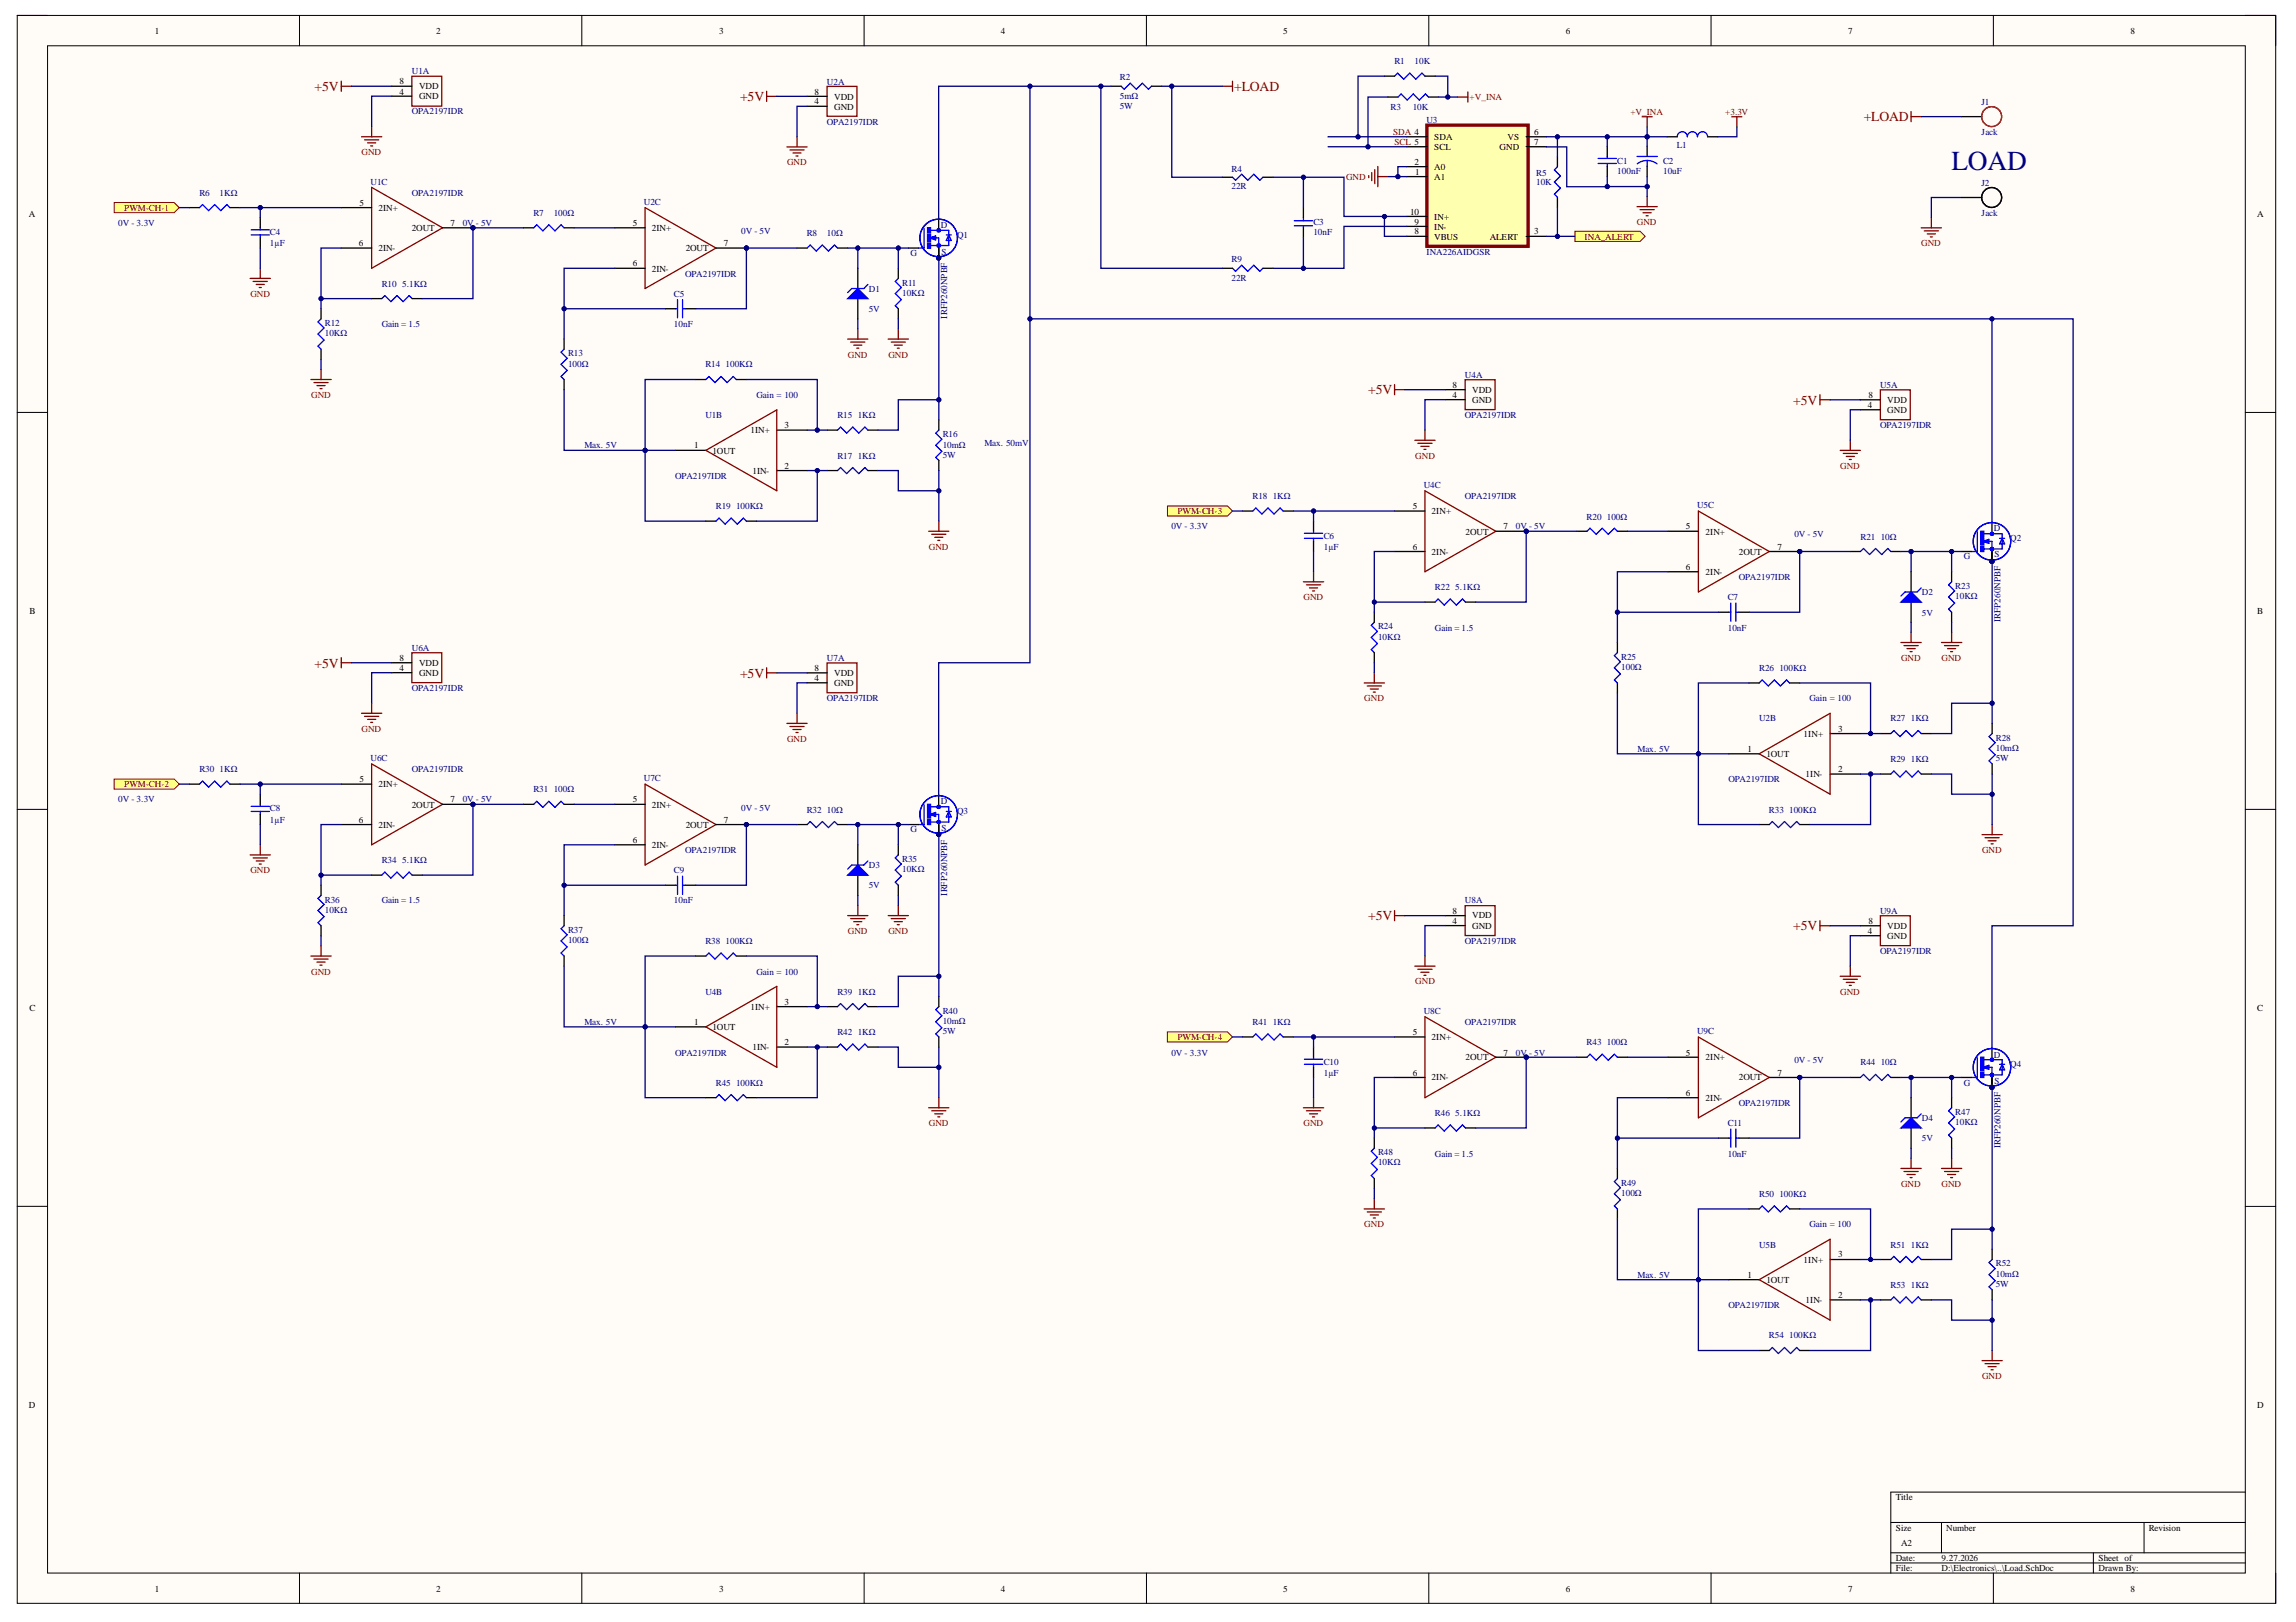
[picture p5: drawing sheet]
<svg xmlns="http://www.w3.org/2000/svg" width="297mm" height="210mm" viewBox="0 0 297 210" stroke-linecap="round" stroke-linejoin="round" font-family="sans-serif">
<defs><g id="words">
<text font-size="3.5" fill="#000080" x="252.5" y="22">LOAD</text>
<g font-size="1.8" fill="#800000">
<text x="40.7" y="11.7">+5V</text>
<text x="159.7" y="11.7">+LOAD</text>
<text x="95.7" y="13.1">+5V</text>
<text x="241.1" y="15.7">+LOAD</text>
<text x="177" y="51">+5V</text>
<text x="232" y="52.4">+5V</text>
<text x="40.7" y="86.4">+5V</text>
<text x="95.7" y="87.7">+5V</text>
<text x="177" y="119.1">+5V</text>
<text x="232" y="120.4">+5V</text>
</g>
<g font-size="1.2">
<text x="20" y="4.4">1</text>
<text x="56.4" y="4.4">2</text>
<text x="93" y="4.4">3</text>
<text x="129.5" y="4.4">4</text>
<text x="166" y="4.4">5</text>
<text x="202.6" y="4.4">6</text>
<text x="239.1" y="4.4">7</text>
<text x="275.6" y="4.4">8</text>
<text x="51.7" y="10.9">8</text>
<text x="54.2" y="11.6">VDD</text>
<text x="51.7" y="12.2">4</text>
<text x="54.2" y="12.8">GND</text>
<text x="105.4" y="12.2">8</text>
<text x="105.4" y="13.5">4</text>
<text x="107.9" y="12.9">VDD</text>
<text x="107.9" y="14.2">GND</text>
<text x="198.5" y="17.5">6</text>
<text x="183" y="21.4">2</text>
<text x="183.1" y="22.6">1</text>
<text x="185.6" y="22">A0</text>
<text x="185.6" y="23.3">A1</text>
<text x="185.6" y="19.4">SCL</text>
<text x="185.6" y="18.2">SDA</text>
<text x="194" y="19.4">GND</text>
<text x="195" y="18.2">VS</text>
<text x="198.5" y="18.7">7</text>
<text x="3.7" y="28.1">A</text>
<text x="46.5" y="26.6">5</text>
<text x="49" y="27.3">2IN+</text>
<text x="53.3" y="29.9">2OUT</text>
<text x="58.3" y="29.2">7</text>
<text x="81.9" y="29.2">5</text>
<text x="84.3" y="29.9">2IN+</text>
<text x="182.4" y="27.8">10</text>
<text x="183" y="29.1">9</text>
<text x="185.6" y="28.5">IN+</text>
<text x="185.6" y="29.7">IN-</text>
<text x="292" y="28.1">A</text>
<text x="46.4" y="31.8">6</text>
<text x="49" y="32.5">2IN-</text>
<text x="81.9" y="34.5">6</text>
<text x="84.3" y="35.1">2IN-</text>
<text x="88.7" y="32.5">2OUT</text>
<text x="93.6" y="31.8">7</text>
<text x="183" y="30.3">8</text>
<text x="185.6" y="31">VBUS</text>
<text x="192.7" y="31">ALERT</text>
<text x="198.5" y="30.3">3</text>
<text x="187.9" y="50.2">8</text>
<text x="187.9" y="51.4">4</text>
<text x="190.5" y="50.9">VDD</text>
<text x="190.5" y="52.1">GND</text>
<text x="241.6" y="52.8">4</text>
<text x="241.7" y="51.5">8</text>
<text x="244.2" y="52.1">VDD</text>
<text x="244.2" y="53.5">GND</text>
<text x="89.8" y="58">1</text>
<text x="92.2" y="58.7">1OUT</text>
<text x="97.1" y="56.1">1IN+</text>
<text x="101.5" y="55.4">3</text>
<text x="97.3" y="61.3">1IN-</text>
<text x="101.5" y="60.7">2</text>
<text x="182.8" y="65.9">5</text>
<text x="182.8" y="71.1">6</text>
<text x="185.2" y="71.8">2IN-</text>
<text x="185.2" y="66.6">2IN+</text>
<text x="189.6" y="69.2">2OUT</text>
<text x="194.5" y="68.5">7</text>
<text x="218.1" y="68.5">5</text>
<text x="220.7" y="69.2">2IN+</text>
<text x="225" y="71.8">2OUT</text>
<text x="230" y="71.1">7</text>
<text x="218.1" y="73.7">6</text>
<text x="220.7" y="74.4">2IN-</text>
<text x="3.8" y="79.5">B</text>
<text x="292" y="79.5">B</text>
<text x="51.7" y="85.5">8</text>
<text x="51.7" y="86.8">4</text>
<text x="54.2" y="86.2">VDD</text>
<text x="54.2" y="87.4">GND</text>
<text x="105.4" y="86.8">8</text>
<text x="105.4" y="88.1">4</text>
<text x="107.9" y="87.5">VDD</text>
<text x="107.9" y="88.8">GND</text>
<text x="233.3" y="95.4">1IN+</text>
<text x="237.8" y="94.7">3</text>
<text x="46.5" y="101.2">5</text>
<text x="49" y="101.9">2IN+</text>
<text x="226.1" y="97.3">1</text>
<text x="228.5" y="98">1OUT</text>
<text x="233.6" y="100.6">1IN-</text>
<text x="237.8" y="99.9">2</text>
<text x="46.4" y="106.4">6</text>
<text x="49" y="107.1">2IN-</text>
<text x="53.3" y="104.5">2OUT</text>
<text x="58.3" y="103.8">7</text>
<text x="81.9" y="103.8">5</text>
<text x="84.3" y="104.5">2IN+</text>
<text x="88.7" y="107.1">2OUT</text>
<text x="93.6" y="106.4">7</text>
<text x="81.9" y="109.1">6</text>
<text x="84.3" y="109.7">2IN-</text>
<text x="187.9" y="118.3">8</text>
<text x="187.9" y="119.5">4</text>
<text x="190.5" y="118.9">VDD</text>
<text x="241.7" y="119.5">8</text>
<text x="190.5" y="120.2">GND</text>
<text x="241.6" y="120.8">4</text>
<text x="244.2" y="120.2">VDD</text>
<text x="244.2" y="121.5">GND</text>
<text x="3.8" y="130.9">C</text>
<text x="97.1" y="130.7">1IN+</text>
<text x="101.5" y="130">3</text>
<text x="292" y="130.9">C</text>
<text x="89.8" y="132.6">1</text>
<text x="92.2" y="133.3">1OUT</text>
<text x="97.3" y="135.9">1IN-</text>
<text x="101.5" y="135.3">2</text>
<text x="182.8" y="134">5</text>
<text x="185.2" y="134.6">2IN+</text>
<text x="189.6" y="137.2">2OUT</text>
<text x="194.5" y="136.6">7</text>
<text x="218.1" y="136.6">5</text>
<text x="220.7" y="137.2">2IN+</text>
<text x="182.8" y="139.2">6</text>
<text x="185.2" y="139.8">2IN-</text>
<text x="218.1" y="141.8">6</text>
<text x="220.7" y="142.4">2IN-</text>
<text x="225" y="139.8">2OUT</text>
<text x="230" y="139.2">7</text>
<text x="226.1" y="165.3">1</text>
<text x="228.5" y="166">1OUT</text>
<text x="233.3" y="163.4">1IN+</text>
<text x="237.8" y="167.9">2</text>
<text x="237.8" y="162.7">3</text>
<text x="233.6" y="168.6">1IN-</text>
<text x="3.7" y="182.2">D</text>
<text x="292" y="182.2">D</text>
<text x="245.3" y="194.1">Title</text>
<text x="245.3" y="198.1">Size</text>
<text x="245.3" y="202">Date:</text>
<text x="245.3" y="203.3">File:</text>
<text x="245.9" y="200.1">A2</text>
<text x="251.2" y="202">9.27.2026</text>
<text x="251.2" y="203.3">D:\Electronics\..\Load.SchDoc</text>
<text x="251.8" y="198.1">Number</text>
<text x="271.5" y="202">Sheet of</text>
<text x="271.5" y="203.3">Drawn By:</text>
<text x="278" y="198.1">Revision</text>
<text x="20" y="206">1</text>
<text x="56.4" y="206">2</text>
<text x="93" y="206">3</text>
<text x="129.5" y="206">4</text>
<text x="166" y="206">5</text>
<text x="202.6" y="206">6</text>
<text x="239.1" y="206">7</text>
<text x="275.6" y="206">8</text>
</g>
<g font-size="1.2" fill="#000080">
<text x="53.3" y="9.6">U1A</text>
<text x="107" y="11">U2A</text>
<text x="144.9" y="10.4">R2</text>
<text x="180.4" y="8.3">R1</text>
<text x="183" y="8.3">10K</text>
<text x="53.3" y="14.8">OPA2197IDR</text>
<text x="107" y="16.1">OPA2197IDR</text>
<text x="144.9" y="12.7">5mΩ</text>
<text x="144.9" y="14.1">5W</text>
<text x="179.9" y="14.2">R3</text>
<text x="182.8" y="14.2">10K</text>
<text x="184.5" y="16">U3</text>
<text x="256.3" y="17.5">Jack</text>
<text x="256.3" y="13.6">J1</text>
<text x="48" y="23.9">U1C</text>
<text x="159.3" y="22.2">R4</text>
<text x="198.7" y="24">10K</text>
<text x="198.7" y="22.7">R5</text>
<text x="209.2" y="22.5">100nF</text>
<text x="209.2" y="21.2">C1</text>
<text x="215.2" y="22.5">10uF</text>
<text x="215.2" y="21.2">C2</text>
<text x="216.9" y="19.2">L1</text>
<text x="15.3" y="29.2">0V - 3.3V</text>
<text x="25.8" y="25.3">R6</text>
<text x="28.4" y="25.3">1KΩ</text>
<text x="53.3" y="25.3">OPA2197IDR</text>
<text x="59.9" y="29.2">0V - 5V</text>
<text x="69" y="28">R7</text>
<text x="71.6" y="28">100Ω</text>
<text x="83.3" y="26.5">U2C</text>
<text x="121.7" y="29.5">D</text>
<text x="159.3" y="24.5">22R</text>
<text x="169.9" y="29.1">C3</text>
<text x="256.3" y="28">Jack</text>
<text x="256.3" y="24.1">J2</text>
<text x="34.9" y="31.8">1µF</text>
<text x="34.9" y="30.4">C4</text>
<text x="88.6" y="35.8">OPA2197IDR</text>
<text x="95.9" y="30.3">0V - 5V</text>
<text x="104.4" y="30.6">R8</text>
<text x="107" y="30.6">10Ω</text>
<text x="117.8" y="33.1">G</text>
<text x="121.8" y="32.9">S</text>
<text x="123.8" y="30.7">Q1</text>
<text x="159.3" y="34">R9</text>
<text x="169.9" y="30.4">10nF</text>
<text x="184.5" y="32.9">INA226AIDGSR</text>
<text x="49.4" y="37.1">R10</text>
<text x="52" y="37.1">5.1KΩ</text>
<text x="87.2" y="38.4">C5</text>
<text x="112.4" y="40.4">5V</text>
<text x="112.4" y="37.8">D1</text>
<text x="116.7" y="38.3">10KΩ</text>
<text x="116.7" y="37">R11</text>
<text x="122.5" y="41.2" transform="rotate(-90 122.5 41.2)">IRFP260NPBF</text>
<text x="159.3" y="36.3">22R</text>
<text x="42" y="43.5">10KΩ</text>
<text x="42" y="42.2">R12</text>
<text x="49.4" y="42.3">Gain = 1.5</text>
<text x="73.5" y="47.5">100Ω</text>
<text x="73.5" y="46.1">R13</text>
<text x="87.2" y="42.3">10nF</text>
<text x="91.3" y="47.6">R14</text>
<text x="93.9" y="47.6">100KΩ</text>
<text x="97.9" y="51.5">Gain = 100</text>
<text x="189.5" y="48.9">U4A</text>
<text x="243.2" y="50.2">U5A</text>
<text x="75.6" y="58">Max. 5V</text>
<text x="91.3" y="54.1">U1B</text>
<text x="108.3" y="54.1">R15</text>
<text x="108.3" y="59.4">R17</text>
<text x="111" y="54.1">1KΩ</text>
<text x="111" y="59.4">1KΩ</text>
<text x="122" y="57.9">10mΩ</text>
<text x="122" y="59.2">5W</text>
<text x="122" y="56.6">R16</text>
<text x="127.4" y="57.8">Max. 50mV</text>
<text x="189.5" y="54.1">OPA2197IDR</text>
<text x="243.2" y="55.4">OPA2197IDR</text>
<text x="87.4" y="62">OPA2197IDR</text>
<text x="92.6" y="65.9">R19</text>
<text x="95.2" y="65.9">100KΩ</text>
<text x="162" y="64.6">R18</text>
<text x="164.7" y="64.6">1KΩ</text>
<text x="184.2" y="63.2">U4C</text>
<text x="189.5" y="64.6">OPA2197IDR</text>
<text x="219.6" y="65.7">U5C</text>
<text x="151.6" y="68.5">0V - 3.3V</text>
<text x="171.3" y="71.1">1µF</text>
<text x="171.3" y="69.7">C6</text>
<text x="196.1" y="68.5">0V - 5V</text>
<text x="205.3" y="67.2">R20</text>
<text x="207.9" y="67.2">100Ω</text>
<text x="232.2" y="69.5">0V - 5V</text>
<text x="240.7" y="69.9">R21</text>
<text x="243.3" y="69.9">10Ω</text>
<text x="258" y="68.8">D</text>
<text x="260.1" y="70">Q2</text>
<text x="185.6" y="76.4">R22</text>
<text x="188.3" y="76.4">5.1KΩ</text>
<text x="223.5" y="77.6">C7</text>
<text x="225" y="75">OPA2197IDR</text>
<text x="248.6" y="77">D2</text>
<text x="253" y="77.5">10KΩ</text>
<text x="253" y="76.2">R23</text>
<text x="254.1" y="72.4">G</text>
<text x="258" y="72.1">S</text>
<text x="178.3" y="82.8">10KΩ</text>
<text x="178.3" y="81.4">R24</text>
<text x="185.6" y="81.6">Gain = 1.5</text>
<text x="223.5" y="81.6">10nF</text>
<text x="248.6" y="79.7">5V</text>
<text x="258.8" y="80.5" transform="rotate(-90 258.8 80.5)">IRFP260NPBF</text>
<text x="53.3" y="89.4">OPA2197IDR</text>
<text x="53.3" y="84.2">U6A</text>
<text x="107" y="85.6">U7A</text>
<text x="209.7" y="86.7">100Ω</text>
<text x="209.7" y="85.4">R25</text>
<text x="227.6" y="86.8">R26</text>
<text x="230.2" y="86.8">100KΩ</text>
<text x="107" y="90.7">OPA2197IDR</text>
<text x="227.6" y="93.3">U2B</text>
<text x="234.1" y="90.7">Gain = 100</text>
<text x="244.6" y="93.3">R27</text>
<text x="247.2" y="93.3">1KΩ</text>
<text x="258.2" y="95.9">R28</text>
<text x="25.8" y="99.9">R30</text>
<text x="28.4" y="99.9">1KΩ</text>
<text x="48" y="98.5">U6C</text>
<text x="53.3" y="99.9">OPA2197IDR</text>
<text x="83.3" y="101.1">U7C</text>
<text x="211.9" y="97.3">Max. 5V</text>
<text x="223.6" y="101.2">OPA2197IDR</text>
<text x="244.6" y="98.6">R29</text>
<text x="247.2" y="98.6">1KΩ</text>
<text x="258.2" y="97.1">10mΩ</text>
<text x="258.2" y="98.5">5W</text>
<text x="15.3" y="103.8">0V - 3.3V</text>
<text x="34.9" y="106.4">1µF</text>
<text x="34.9" y="105">C8</text>
<text x="59.9" y="103.8">0V - 5V</text>
<text x="69" y="102.6">R31</text>
<text x="71.6" y="102.6">100Ω</text>
<text x="95.9" y="104.9">0V - 5V</text>
<text x="104.4" y="105.2">R32</text>
<text x="107" y="105.2">10Ω</text>
<text x="117.8" y="107.7">G</text>
<text x="121.7" y="104.1">D</text>
<text x="121.8" y="107.5">S</text>
<text x="123.8" y="105.3">Q3</text>
<text x="228.9" y="105.2">R33</text>
<text x="231.5" y="105.2">100KΩ</text>
<text x="49.4" y="111.7">R34</text>
<text x="52" y="111.7">5.1KΩ</text>
<text x="87.2" y="113">C9</text>
<text x="88.6" y="110.4">OPA2197IDR</text>
<text x="112.4" y="112.4">D3</text>
<text x="116.7" y="112.9">10KΩ</text>
<text x="116.7" y="111.6">R35</text>
<text x="42" y="118.1">10KΩ</text>
<text x="42" y="116.8">R36</text>
<text x="49.4" y="116.9">Gain = 1.5</text>
<text x="87.2" y="116.9">10nF</text>
<text x="112.4" y="115">5V</text>
<text x="122.5" y="115.9" transform="rotate(-90 122.5 115.9)">IRFP260NPBF</text>
<text x="189.5" y="116.9">U8A</text>
<text x="243.2" y="118.3">U9A</text>
<text x="73.5" y="122.1">100Ω</text>
<text x="73.5" y="120.7">R37</text>
<text x="91.3" y="122.2">R38</text>
<text x="93.9" y="122.2">100KΩ</text>
<text x="189.5" y="122.2">OPA2197IDR</text>
<text x="243.2" y="123.4">OPA2197IDR</text>
<text x="91.3" y="128.7">U4B</text>
<text x="97.9" y="126.1">Gain = 100</text>
<text x="108.3" y="128.7">R39</text>
<text x="111" y="128.7">1KΩ</text>
<text x="122" y="131.2">R40</text>
<text x="184.2" y="131.2">U8C</text>
<text x="75.6" y="132.6">Max. 5V</text>
<text x="87.4" y="136.6">OPA2197IDR</text>
<text x="108.3" y="134">R42</text>
<text x="111" y="134">1KΩ</text>
<text x="122" y="132.5">10mΩ</text>
<text x="122" y="133.8">5W</text>
<text x="151.6" y="136.6">0V - 3.3V</text>
<text x="162" y="132.6">R41</text>
<text x="164.7" y="132.6">1KΩ</text>
<text x="171.3" y="137.8">C10</text>
<text x="189.5" y="132.6">OPA2197IDR</text>
<text x="196.1" y="136.6">0V - 5V</text>
<text x="205.3" y="135.3">R43</text>
<text x="207.9" y="135.3">100Ω</text>
<text x="219.6" y="133.8">U9C</text>
<text x="232.2" y="137.6">0V - 5V</text>
<text x="240.7" y="137.9">R44</text>
<text x="243.3" y="137.9">10Ω</text>
<text x="258" y="136.9">D</text>
<text x="92.6" y="140.5">R45</text>
<text x="95.2" y="140.5">100KΩ</text>
<text x="171.3" y="139.2">1µF</text>
<text x="225" y="143.1">OPA2197IDR</text>
<text x="254.1" y="140.5">G</text>
<text x="258" y="140.2">S</text>
<text x="260.1" y="138">Q4</text>
<text x="178.3" y="149.5">R48</text>
<text x="185.6" y="144.5">R46</text>
<text x="185.6" y="149.7">Gain = 1.5</text>
<text x="188.3" y="144.5">5.1KΩ</text>
<text x="223.5" y="149.7">10nF</text>
<text x="223.5" y="145.7">C11</text>
<text x="248.6" y="147.7">5V</text>
<text x="248.6" y="145.1">D4</text>
<text x="253" y="145.6">10KΩ</text>
<text x="253" y="144.3">R47</text>
<text x="258.8" y="148.6" transform="rotate(-90 258.8 148.6)">IRFP260NPBF</text>
<text x="178.3" y="150.8">10KΩ</text>
<text x="209.7" y="154.8">100Ω</text>
<text x="209.7" y="153.4">R49</text>
<text x="227.6" y="154.9">R50</text>
<text x="230.2" y="154.9">100KΩ</text>
<text x="227.6" y="161.4">U5B</text>
<text x="234.1" y="158.8">Gain = 100</text>
<text x="244.6" y="161.4">R51</text>
<text x="247.2" y="161.4">1KΩ</text>
<text x="211.9" y="165.3">Max. 5V</text>
<text x="244.6" y="166.7">R53</text>
<text x="247.2" y="166.7">1KΩ</text>
<text x="258.2" y="165.2">10mΩ</text>
<text x="258.2" y="166.5">5W</text>
<text x="258.2" y="163.9">R52</text>
<text x="223.6" y="169.3">OPA2197IDR</text>
<text x="228.9" y="173.2">R54</text>
<text x="231.5" y="173.2">100KΩ</text>
</g>
<g font-size="1.2" fill="#800000">
<text x="180.2" y="17.5">SDA 4</text>
<text x="190.1" y="13">+V_INA</text>
<text x="210.9" y="14.9">+V_INA</text>
<text x="223.2" y="14.9">+3.3V</text>
<text x="46.8" y="20.1">GND</text>
<text x="101.8" y="21.4">GND</text>
<text x="174.1" y="23.3">GND</text>
<text x="180.4" y="18.7">SCL 5</text>
<text x="16.1" y="27.3">PWM-CH-1</text>
<text x="211.8" y="29.1">GND</text>
<text x="205" y="31">INA_ALERT</text>
<text x="248.6" y="31.8">GND</text>
<text x="32.4" y="38.4">GND</text>
<text x="109.7" y="46.3">GND</text>
<text x="114.9" y="46.3">GND</text>
<text x="40.3" y="51.5">GND</text>
<text x="183.1" y="59.4">GND</text>
<text x="238.1" y="60.7">GND</text>
<text x="120.2" y="71.1">GND</text>
<text x="152.3" y="66.6">PWM-CH-3</text>
<text x="168.6" y="77.6">GND</text>
<text x="245.9" y="85.5">GND</text>
<text x="251.2" y="85.5">GND</text>
<text x="46.8" y="94.7">GND</text>
<text x="101.8" y="96">GND</text>
<text x="176.5" y="90.7">GND</text>
<text x="16.1" y="101.9">PWM-CH-2</text>
<text x="32.4" y="113">GND</text>
<text x="256.4" y="110.4">GND</text>
<text x="109.7" y="120.9">GND</text>
<text x="114.9" y="120.9">GND</text>
<text x="40.3" y="126.1">GND</text>
<text x="183.1" y="127.4">GND</text>
<text x="238.1" y="128.7">GND</text>
<text x="152.3" y="134.6">PWM-CH-4</text>
<text x="120.2" y="145.7">GND</text>
<text x="168.6" y="145.7">GND</text>
<text x="245.9" y="153.6">GND</text>
<text x="251.2" y="153.6">GND</text>
<text x="176.5" y="158.8">GND</text>
<text x="256.4" y="178.4">GND</text>
</g>
</g></defs>
<path d="M2.2 2h292.2v205.5h-292.2z" fill-rule="evenodd" fill="#fffcf8"/>
<path d="M2.2 2h292.2v205.5h-292.2z" fill="none" stroke="#000" stroke-width=".13"/>
<path d="M6.2 5.9h284.3v197.7h-284.3z" fill-rule="evenodd" fill="#fffcf8"/>
<g fill="none" stroke="#000" stroke-width=".13">
<path d="M2.2 2h4M6.2 5.9h284.3v197.7h-284.3zM38.7 2v3.9M75.3 2v3.9M111.8 2v3.9M148.3 2v3.9M184.8 2v3.9M221.4 2v3.9M257.9 2v3.9M290.5 2h3.9v3.9M2.2 53.4h4M290.5 53.4h3.9"/>
<path d="M2.2 104.7h4M290.5 104.7h3.9M2.2 156.1h4M290.5 156.1h3.9M244.6 197h45.9M251.2 197v4M277.4 197v4M290.5 193.1h-45.9v10.5M38.7 203.6v3.9M75.3 203.6v3.9M111.8 203.6v3.9M148.3 203.6v3.9"/>
<path d="M184.8 203.6v3.9M221.4 203.6v3.9M244.6 201h45.9M244.6 202.3h45.9M257.9 203.6v3.9M270.8 201v2.6M294.4 203.6v3.9"/>
</g>
<path d="M107 11.2h3.9v3.8h-3.9zM91.3 58.3l9.2-5.3v10.5z" fill="none" stroke="#800000" stroke-width=".17"/>
<path d="M104.4 12.5h2.6M104.4 13.8h2.6M87.4 58.3h3.9M100.5 55.7h3.9M100.5 60.9h3.9" fill="none" stroke="#000" stroke-width=".17"/>
<circle cx="96.6" cy="32.1" r=".26" fill="#000080"/>
<circle cx="96.6" cy="32.1" r=".26" fill="none" stroke="#000080" stroke-width=".13"/>
<path d="M83.5 26.9l9.1 5.2-9.1 5.2z" fill="none" stroke="#800000" stroke-width=".17"/>
<path d="M79.5 34.7h4M79.5 29.5h4M92.6 32.1h4" fill="none" stroke="#000" stroke-width=".17"/>
<circle cx="96.6" cy="32.1" r=".26" fill="#000080"/>
<circle cx="96.6" cy="32.1" r=".26" fill="none" stroke="#000080" stroke-width=".13"/>
<circle cx="121.4" cy="33.4" r=".26" fill="#000080"/>
<circle cx="121.4" cy="33.4" r=".26" fill="none" stroke="#000080" stroke-width=".13"/>
<circle cx="121.4" cy="33.4" r=".26" fill="#000080"/>
<circle cx="121.4" cy="33.4" r=".26" fill="none" stroke="#000080" stroke-width=".13"/>
<circle cx="121.4" cy="33.4" r=".26" fill="#000080"/>
<circle cx="121.4" cy="33.4" r=".26" fill="none" stroke="#000080" stroke-width=".13"/>
<path d="M120 30.3h.4v1h-.4z" fill-rule="evenodd" fill="#00f"/>
<path d="M120 30.3h.4v1h-.4z" fill="none" stroke="#00f" stroke-width=".17"/>
<path d="M120 31.4h.4v.7h-.4z" fill-rule="evenodd" fill="#00f"/>
<path d="M120 31.4h.4v.7h-.4z" fill="none" stroke="#00f" stroke-width=".17"/>
<path d="M120 29.5h.4v.6h-.4z" fill-rule="evenodd" fill="#00f"/>
<path d="M119.6 29.6v2.5h-.8M120 29.5h.4v.6h-.4zM120.3 30.8h1.1v.9M120.3 30.8l.7-.3v.6zM120.4 29.8h2.3v2h-2.3M120.8 30.7l-.4 .1 .6 .1v-.2M121 30.7l-.7 .1M121 30.7l-.5 .1M121.4 29.7v.1M121.4 31.8h.1M122.4 30.4h.7M122.7 30.4l.4 .7h-.7z" fill="none" stroke="#00f" stroke-width=".17"/>
<g fill="none" stroke="#00f" stroke-width=".42">
<path d="M121.4 29.8h.1v.1h-.1z"/>
<circle cx="121.4" cy="31.8" r=".06"/>
<circle cx="121.4" cy="29.8" r=".07"/>
<circle cx="121.4" cy="31.8" r=".07"/>
</g>
<path d="M117.5 32.1h1.3M121.4 28.2v1.3M121.4 32.1v1.3" fill="none" stroke="#000" stroke-width=".17"/>
<circle cx="121.4" cy="33.4" r=".26" fill="#000080"/>
<circle cx="121.4" cy="33.4" r=".26" fill="none" stroke="#000080" stroke-width=".13"/>
<path d="M121.4 32.1v1.3" fill="none" stroke="#000" stroke-width=".17"/>
<circle cx="121.4" cy="33.4" r=".26" fill="#000080"/>
<circle cx="121.4" cy="33.4" r=".26" fill="none" stroke="#000080" stroke-width=".13"/>
<path d="M121.4 32.1v1.3" fill="none" stroke="#000" stroke-width=".17"/>
<circle cx="121.4" cy="33.4" r=".26" fill="#000080"/>
<circle cx="121.4" cy="33.4" r=".26" fill="none" stroke="#000080" stroke-width=".13"/>
<g fill="none" stroke="#00f" stroke-width=".17">
<path d="M104.4 32.1l.4-.4 .8 .8 .8-.8 .8 .8 .8-.8 .4 .4M91.3 49.1l.4-.4 .8 .8 .8-.8 .8 .8 .8-.8 .4 .4M108.4 55.7l.3-.4 .8 .8 .8-.8 .8 .8 .8-.8 .4 .4M121.5 55.7l-.4 .4 .7 .7-.7 .8 .7 .8-.7 .8 .4 .4M92.6 67.4l.4-.4 .8 .8 .8-.8 .8 .8 .8-.8 .4 .4M108.4 60.9l.3-.4 .8 .8 .8-.8 .8 .8 .8-.8 .4 .4"/>
<circle cx="121.4" cy="30.8" r="2.43"/>
</g>
<g fill="none" stroke="#000" stroke-width=".17">
<path d="M103.1 32.1h1.3M108.4 32.1h1.3M111 34.7v2.6M111 38.6v2.7M90 49.1h1.3M95.3 49.1h1.3M107 55.7h1.4M112.3 55.7h1.3M121.5 54.4v1.3M121.5 59.6v1.3M91.3 67.4h1.3M96.6 67.4h1.3"/>
<path d="M107 60.9h1.4M112.3 60.9h1.3"/>
</g>
<path d="M99.2 11.8v1.3M99.2 12.5h1.3M101.8 19h2.6M102.2 19.4h1.8M102.6 19.8h1M103.1 17.7v1.3M103 20.2h.2M120.1 68.8h2.7M120.5 69.1h1.9M120.9 69.5h1.1M121.3 69.9h.3M121.5 67.4v1.4" fill="none" stroke="#800000" stroke-width=".17"/>
<path d="M109.7 38.6l1.3-1.3 1.3 1.3z" fill="#00f"/>
<path d="M109.7 38.6l1.3-1.3 1.3 1.3zM112.3 36.8l-.5 .5h-1.6l-.5 .6M116.2 36l-.4 .4 .8 .8-.8 .8 .8 .8-.8 .8 .4 .4" fill="none" stroke="#00f" stroke-width=".17"/>
<path d="M109.7 43.9h2.6M110.1 44.3h1.8M110.4 44.7h1.1M110.8 45.1h.3M111 42.6v1.3M114.9 43.9h2.6M115.3 44.3h1.8M115.7 44.7h1M116.1 45.1h.2M116.2 42.6v1.3" fill="none" stroke="#800000" stroke-width=".17"/>
<path d="M116.2 34.7v1.3M116.2 40v1.3" fill="none" stroke="#000" stroke-width=".17"/>
<path d="M184.6 16.2h13.1v15.7h-13.1z" fill-rule="evenodd" fill="#ffffb0"/>
<path d="M184.6 16.2h13.1v15.7h-13.1z" fill="none" stroke="#800000" stroke-width=".42"/>
<g fill="none" stroke="#000" stroke-width=".17">
<path d="M179.1 9.9h1.3M179.6 12.6h1.3M182 19h2.6M182 17.7h2.6M184.4 9.9h1.3M184.8 12.6h1.3M197.4 19h2.7M197.4 17.7h2.7M207.9 18.9v1.3M213.1 18.9v1.3M215.7 17.7h1.3M220.9 17.7h1.3"/>
<path d="M158.1 22.9h1.4M158.1 34.7h1.4M163.4 22.9h1.3M163.4 34.7h1.3M168.6 26.9v1.3M168.6 29.5v1.3M182 21.6h2.6M182 22.9h2.6M182 28h2.6M182 29.3h2.6M182 30.6h2.6M197.4 30.6h2.7"/>
<path d="M201.5 20.3v1.3M201.5 25.5v1.3M207.9 21.5v1.4M213.1 21.5v1.4"/>
</g>
<g fill="none" stroke="#800000" stroke-width=".17">
<path d="M188.6 12.6h1.3M189.9 11.9v1.3M212.4 15.1h1.4M213.1 15.1v1.3M224 15.1h1.4M224.7 15.1v1.3M177.1 22.7v.3M177.5 22.3v1.1M177.9 21.9v1.9M178.3 21.5v2.7M178.3 22.9h1.3M211.8 26.7h2.6"/>
<path d="M212.2 27.1h1.8M212.6 27.5h1M213 27.9h.2M213.1 25.4v1.3"/>
</g>
<g fill="none" stroke="#00f" stroke-width=".17">
<path d="M180.4 9.9l.4-.4 .8 .7 .8-.7 .8 .7 .8-.7 .4 .4M180.9 12.6l.4-.4 .8 .7 .7-.7 .8 .7 .8-.7 .4 .4M217 17.7a.66 .66 0 0 1 .6-.7 .66 .66 0 0 1 .7 .7 .66 .66 0 0 1 .7-.7 .66 .66 0 0 1 .6 .7 .66 .66 0 0 1 .7-.7 .66 .66 0 0 1 .6 .7M159.5 22.9l.3 .4 .8-.8 .8 .8 .8-.8 .8 .8 .4-.4M159.5 34.7l.3 .4 .8-.8 .8 .8 .8-.8 .8 .8 .4-.4M167.4 28.6h2.4M167.4 29.2h2.4M168.6 28.2v.4M168.6 29.2v.3M201.5 21.6l-.4 .4 .8 .8-.8 .8 .8 .7-.8 .8 .4 .4M206.8 21.2h2.3M206.8 20.5h2.3"/>
<path d="M207.9 20.2v.3M207.9 21.2v.3M211.8 20.2h2.6M213.1 20.8a2.15 2.15 0 0 1 1.3 .4M213.1 20.8a2.15 2.15 0 0 0-1.3 .4M213.1 20.8v.7"/>
</g>
<path d="M203.7 29.9h8.5l.6 .7-.6 .6h-8.5z" fill-rule="evenodd" fill="#ffff80"/>
<path d="M203.7 29.9h8.5l.6 .7-.6 .6h-8.5z" fill="none" stroke="#800000" stroke-width=".13"/>
<path d="M158.1 11.2h1.4M159.5 10.5v1.3" fill="none" stroke="#800000" stroke-width=".17"/>
<path d="M145 11.2l.4 .3 .8-.7 .8 .7 .8-.7 .8 .7 .4-.3" fill="none" stroke="#00f" stroke-width=".17"/>
<path d="M143.7 11.2h1.3M149 11.2h1.3" fill="none" stroke="#000" stroke-width=".17"/>
<circle cx="61.2" cy="29.5" r=".26" fill="#000080"/>
<circle cx="61.2" cy="29.5" r=".26" fill="none" stroke="#000080" stroke-width=".13"/>
<path d="M48.1 24.2l9.2 5.3-9.2 5.2z" fill="none" stroke="#800000" stroke-width=".17"/>
<path d="M44.2 32.1h3.9M44.2 26.9h3.9M57.3 29.5h3.9" fill="none" stroke="#000" stroke-width=".17"/>
<circle cx="61.2" cy="29.5" r=".26" fill="#000080"/>
<circle cx="61.2" cy="29.5" r=".26" fill="none" stroke="#000080" stroke-width=".13"/>
<path d="M14.8 26.2h7.7l.7 .7-.7 .6h-7.7z" fill-rule="evenodd" fill="#ffff80"/>
<path d="M14.8 26.2h7.7l.7 .7-.7 .6h-7.7z" fill="none" stroke="#800000" stroke-width=".13"/>
<g fill="none" stroke="#00f" stroke-width=".17">
<path d="M25.8 26.9l.4-.4 .8 .8 .8-.8 .8 .8 .7-.8 .4 .4M32.5 30.4h2.3M32.5 29.7h2.3M33.7 29.5v.2M33.7 30.4v.4M49.4 38.6l.4-.3 .8 .7 .8-.7 .7 .7 .8-.7 .4 .3M69 29.5l.4-.4 .8 .8 .8-.8 .8 .8 .8-.8 .4 .4M87.4 40h.3M87.7 38.8v2.3M88.3 40h.4M88.3 38.8v2.3M41.5 41.3l-.4 .4 .8 .7-.8 .8 .8 .8-.8 .8 .4 .4"/>
<path d="M73 45.2l-.4 .4 .8 .8-.8 .8 .8 .7-.8 .8 .4 .4"/>
</g>
<g fill="none" stroke="#000" stroke-width=".17">
<path d="M50.7 11.2h2.6M50.7 12.4h2.6M24.5 26.9h1.3M29.7 26.9h1.3M33.7 28.2v1.3M33.7 30.8v1.3M41.5 40v1.3M48.1 38.6h1.3M53.3 38.6h1.3M67.7 29.5h1.3M73 29.5h1.3M86.1 40h1.3"/>
<path d="M88.7 40h1.3M41.5 45.2v1.3M73 43.9v1.3M73 49.1v1.3M104.4 87.1h2.6M104.4 88.4h2.6M87.4 132.9h3.9M100.5 135.5h3.9M100.5 130.3h3.9"/>
</g>
<g fill="none" stroke="#800000" stroke-width=".17">
<path d="M44.2 10.5v1.3M44.2 11.2h1.3M46.8 17.7h2.6M47.2 18.1h1.8M47.6 18.5h1M48 18.9h.2M48.1 16.4v1.3M53.3 9.9h3.9v3.8h-3.9zM32.4 36h2.6M32.8 36.4h1.8M33.1 36.8h1.1M33.5 37.2h.3"/>
<path d="M33.7 34.7v1.3M40.2 49.1h2.6M40.6 49.5h1.9M41 49.9h1.1M41.4 50.3h.3M41.5 47.8v1.3M107 85.8h3.9v3.9h-3.9zM91.3 132.9l9.2-5.3v10.5z"/>
</g>
<circle cx="96.6" cy="106.7" r=".26" fill="#000080"/>
<circle cx="96.6" cy="106.7" r=".26" fill="none" stroke="#000080" stroke-width=".13"/>
<path d="M83.5 101.5l9.1 5.2-9.1 5.2z" fill="none" stroke="#800000" stroke-width=".17"/>
<path d="M79.5 109.3h4M79.5 104.1h4M92.6 106.7h4" fill="none" stroke="#000" stroke-width=".17"/>
<circle cx="96.6" cy="106.7" r=".26" fill="#000080"/>
<circle cx="96.6" cy="106.7" r=".26" fill="none" stroke="#000080" stroke-width=".13"/>
<circle cx="121.4" cy="108" r=".26" fill="#000080"/>
<circle cx="121.4" cy="108" r=".26" fill="none" stroke="#000080" stroke-width=".13"/>
<circle cx="121.4" cy="108" r=".26" fill="#000080"/>
<circle cx="121.4" cy="108" r=".26" fill="none" stroke="#000080" stroke-width=".13"/>
<circle cx="121.4" cy="108" r=".26" fill="#000080"/>
<circle cx="121.4" cy="108" r=".26" fill="none" stroke="#000080" stroke-width=".13"/>
<path d="M120 104.9h.4v1h-.4z" fill-rule="evenodd" fill="#00f"/>
<path d="M120 104.9h.4v1h-.4z" fill="none" stroke="#00f" stroke-width=".17"/>
<path d="M120 106.1h.4v.6h-.4z" fill-rule="evenodd" fill="#00f"/>
<path d="M120 106.1h.4v.6h-.4z" fill="none" stroke="#00f" stroke-width=".17"/>
<path d="M120 104.1h.4v.6h-.4z" fill-rule="evenodd" fill="#00f"/>
<path d="M119.6 104.2v2.5h-.8M120 104.1h.4v.6h-.4zM120.3 105.4h1.1v.9M120.3 105.4l.7-.3v.6zM120.4 104.4h2.3v2h-2.3M120.8 105.3l-.4 .1 .6 .1v-.2M121 105.3l-.7 .1M121 105.3l-.5 .1M121.4 104.4h.1M121.4 106.4h.1M122.4 105h.7M122.7 105l.4 .7h-.7z" fill="none" stroke="#00f" stroke-width=".17"/>
<g fill="none" stroke="#00f" stroke-width=".42">
<path d="M121.4 104.4h.1v.1h-.1z"/>
<circle cx="121.4" cy="106.4" r=".06"/>
<circle cx="121.4" cy="104.4" r=".07"/>
</g>
<path d="M117.5 106.7h1.3M121.4 102.8v1.3M121.4 106.7v1.3" fill="none" stroke="#000" stroke-width=".17"/>
<circle cx="121.4" cy="108" r=".26" fill="#000080"/>
<circle cx="121.4" cy="108" r=".26" fill="none" stroke="#000080" stroke-width=".13"/>
<path d="M121.4 106.7v1.3" fill="none" stroke="#000" stroke-width=".17"/>
<circle cx="121.4" cy="108" r=".26" fill="#000080"/>
<circle cx="121.4" cy="108" r=".26" fill="none" stroke="#000080" stroke-width=".13"/>
<path d="M121.4 106.7v1.3" fill="none" stroke="#000" stroke-width=".17"/>
<circle cx="121.4" cy="108" r=".26" fill="#000080"/>
<circle cx="121.4" cy="108" r=".26" fill="none" stroke="#000080" stroke-width=".13"/>
<g fill="none" stroke="#00f" stroke-width=".17">
<path d="M104.4 106.7l.4-.4 .8 .8 .8-.8 .8 .8 .8-.8 .4 .4M91.3 123.7l.4-.4 .8 .8 .8-.8 .8 .8 .8-.8 .4 .4M108.4 130.3l.3-.4 .8 .8 .8-.8 .8 .8 .8-.8 .4 .4M108.4 135.5l.3-.4 .8 .8 .8-.8 .8 .8 .8-.8 .4 .4M121.5 130.3l-.4 .4 .7 .7-.7 .8 .7 .8-.7 .8 .4 .4M92.6 142l.4-.3 .8 .7 .8-.7 .8 .7 .8-.7 .4 .3"/>
<circle cx="121.4" cy="105.4" r="2.43"/>
</g>
<g fill="none" stroke="#000" stroke-width=".17">
<path d="M103.1 106.7h1.3M108.4 106.7h1.3M111 109.3v2.6M111 113.2v2.7M90 123.7h1.3M95.3 123.7h1.3M107 130.3h1.4M107 135.5h1.4M112.3 130.3h1.3M112.3 135.5h1.3M121.5 129v1.3M121.5 134.2v1.3"/>
<path d="M91.3 142h1.3M96.6 142h1.3"/>
</g>
<path d="M99.2 86.4v1.3M99.2 87.1h1.3M101.8 93.6h2.6M102.2 94h1.8M102.6 94.4h1M103 94.8h.2M103.1 92.3v1.3M120.1 143.4h2.7M120.5 143.7h1.9M120.9 144.1h1.1M121.3 144.5h.3M121.5 142v1.4" fill="none" stroke="#800000" stroke-width=".17"/>
<path d="M109.7 113.2l1.3-1.3 1.3 1.3z" fill="#00f"/>
<path d="M109.7 113.2l1.3-1.3 1.3 1.3zM112.3 111.4l-.5 .5h-1.6l-.5 .6M116.2 110.6l-.4 .4 .8 .8-.8 .8 .8 .8-.8 .8 .4 .4" fill="none" stroke="#00f" stroke-width=".17"/>
<path d="M109.7 118.5h2.6M110.1 118.9h1.8M110.4 119.3h1.1M110.8 119.7h.3M111 117.2v1.3M114.9 118.5h2.6M115.3 118.9h1.8M115.7 119.3h1M116.1 119.7h.2M116.2 117.2v1.3" fill="none" stroke="#800000" stroke-width=".17"/>
<path d="M116.2 109.3v1.3M116.2 114.6v1.3" fill="none" stroke="#000" stroke-width=".17"/>
<circle cx="61.2" cy="104.1" r=".26" fill="#000080"/>
<circle cx="61.2" cy="104.1" r=".26" fill="none" stroke="#000080" stroke-width=".13"/>
<path d="M48.1 98.9l9.2 5.2-9.2 5.2z" fill="none" stroke="#800000" stroke-width=".17"/>
<path d="M44.2 106.7h3.9M44.2 101.5h3.9M57.3 104.1h3.9" fill="none" stroke="#000" stroke-width=".17"/>
<circle cx="61.2" cy="104.1" r=".26" fill="#000080"/>
<circle cx="61.2" cy="104.1" r=".26" fill="none" stroke="#000080" stroke-width=".13"/>
<path d="M14.8 100.8h7.7l.7 .7-.7 .6h-7.7z" fill-rule="evenodd" fill="#ffff80"/>
<path d="M14.8 100.8h7.7l.7 .7-.7 .6h-7.7z" fill="none" stroke="#800000" stroke-width=".13"/>
<g fill="none" stroke="#00f" stroke-width=".17">
<path d="M25.8 101.5l.4-.4 .8 .8 .8-.8 .8 .8 .7-.8 .4 .4M32.5 105h2.3M32.5 104.4h2.3M33.7 104.1v.3M33.7 105v.4M41.5 115.9l-.4 .4 .8 .7-.8 .8 .8 .8-.8 .8 .4 .4M49.4 113.2l.4-.3 .8 .7 .8-.7 .7 .7 .8-.7 .4 .3M69 104.1l.4-.4 .8 .8 .8-.8 .8 .8 .8-.8 .4 .4M73 119.8l-.4 .4 .8 .8-.8 .8 .8 .7-.8 .8 .4 .4M87.4 114.6h.3M87.7 113.4v2.3M88.3 114.6h.4"/>
<path d="M88.3 113.4v2.3"/>
</g>
<g fill="none" stroke="#000" stroke-width=".17">
<path d="M240.7 51.7h2.6M240.7 53h2.6M50.7 85.8h2.6M50.7 87.1h2.6M223.7 97.6h3.9M236.8 94.9h3.9M24.5 101.5h1.3M29.7 101.5h1.3M33.7 102.8v1.3M33.7 105.4v1.3M41.5 114.6v1.3M41.5 119.8v1.3"/>
<path d="M48.1 113.2h1.3M53.3 113.2h1.3M67.7 104.1h1.3M73 104.1h1.3M73 118.5v1.3M86.1 114.6h1.3M88.7 114.6h1.3M236.8 100.2h3.9M73 123.7v1.3"/>
</g>
<g fill="none" stroke="#800000" stroke-width=".17">
<path d="M243.3 50.4h3.8v3.9h-3.8zM44.2 85.1v1.3M44.2 85.8h1.3M46.8 92.3h2.6M47.2 92.7h1.8M47.6 93.1h1M48 93.5h.2M48.1 91v1.3M53.3 84.5h3.9v3.8h-3.9zM227.6 97.6l9.2-5.3v10.5zM32.4 110.6h2.6M32.8 111h1.8"/>
<path d="M33.1 111.4h1.1M33.5 111.8h.3M33.7 109.3v1.3M40.2 123.7h2.6M40.6 124.1h1.9M41 124.5h1.1M41.4 124.9h.3M41.5 122.4v1.3"/>
</g>
<circle cx="232.8" cy="71.4" r=".26" fill="#000080"/>
<circle cx="232.8" cy="71.4" r=".26" fill="none" stroke="#000080" stroke-width=".13"/>
<path d="M219.7 66.1l9.2 5.3-9.2 5.2z" fill="none" stroke="#800000" stroke-width=".17"/>
<path d="M215.8 74h3.9M215.8 68.8h3.9M228.9 71.4h3.9" fill="none" stroke="#000" stroke-width=".17"/>
<circle cx="232.8" cy="71.4" r=".26" fill="#000080"/>
<circle cx="232.8" cy="71.4" r=".26" fill="none" stroke="#000080" stroke-width=".13"/>
<circle cx="257.7" cy="72.6" r=".26" fill="#000080"/>
<circle cx="257.7" cy="72.6" r=".26" fill="none" stroke="#000080" stroke-width=".13"/>
<circle cx="257.7" cy="72.6" r=".26" fill="#000080"/>
<circle cx="257.7" cy="72.6" r=".26" fill="none" stroke="#000080" stroke-width=".13"/>
<circle cx="257.7" cy="72.6" r=".26" fill="#000080"/>
<circle cx="257.7" cy="72.6" r=".26" fill="none" stroke="#000080" stroke-width=".13"/>
<path d="M256.3 69.6h.4v.9h-.4z" fill-rule="evenodd" fill="#00f"/>
<path d="M256.3 69.6h.4v.9h-.4z" fill="none" stroke="#00f" stroke-width=".17"/>
<path d="M256.3 70.7h.4v.7h-.4z" fill-rule="evenodd" fill="#00f"/>
<path d="M256.3 70.7h.4v.7h-.4z" fill="none" stroke="#00f" stroke-width=".17"/>
<path d="M256.3 68.8h.4v.6h-.4z" fill-rule="evenodd" fill="#00f"/>
<path d="M255.8 68.8v2.6h-.7M256.3 68.8h.4v.6h-.4zM256.5 70.1h1.2v.9M256.5 70.1l.8-.3v.5zM256.7 69.1h2.3v1.9h-2.3M257.1 69.9l-.4 .2 .5 .1v-.3M257.2 69.9l-.7 .2M257.2 69.9l-.5 .2M257.7 69v.1M257.7 71v.1M258.7 69.7h.6M259 69.7l.3 .7h-.6z" fill="none" stroke="#00f" stroke-width=".17"/>
<path d="M257.7 71l.1 .1zM257.7 69l.1 .1z" fill="none" stroke="#00f" stroke-width=".42"/>
<path d="M253.8 71.4h1.3M257.7 67.5v1.3M257.7 71.3v1.3" fill="none" stroke="#000" stroke-width=".17"/>
<circle cx="257.7" cy="72.6" r=".26" fill="#000080"/>
<circle cx="257.7" cy="72.6" r=".26" fill="none" stroke="#000080" stroke-width=".13"/>
<path d="M257.7 71.3v1.3" fill="none" stroke="#000" stroke-width=".17"/>
<circle cx="257.7" cy="72.6" r=".26" fill="#000080"/>
<circle cx="257.7" cy="72.6" r=".26" fill="none" stroke="#000080" stroke-width=".13"/>
<path d="M257.7 71.3v1.3" fill="none" stroke="#000" stroke-width=".17"/>
<circle cx="257.7" cy="72.6" r=".26" fill="#000080"/>
<circle cx="257.7" cy="72.6" r=".26" fill="none" stroke="#000080" stroke-width=".13"/>
<g fill="none" stroke="#00f" stroke-width=".17">
<path d="M240.7 71.4l.4-.4 .8 .8 .8-.8 .7 .8 .8-.8 .4 .4M227.6 88.4l.4-.4 .8 .8 .8-.8 .7 .8 .8-.8 .4 .4M244.6 94.9l.4-.4 .8 .8 .8-.8 .8 .8 .8-.8 .4 .4M257.7 94.9l-.4 .4 .8 .8-.8 .8 .8 .8-.8 .8 .4 .4M228.9 106.7l.4-.4 .8 .8 .8-.8 .7 .8 .8-.8 .4 .4M244.6 100.2l.4-.4 .8 .8 .8-.8 .8 .8 .8-.8 .4 .4"/>
<circle cx="257.7" cy="70.1" r="2.43"/>
</g>
<g fill="none" stroke="#000" stroke-width=".17">
<path d="M239.4 71.4h1.3M244.6 71.4h1.3M247.2 74v2.6M247.2 77.9v2.6M226.3 88.4h1.3M231.5 88.4h1.3M243.3 94.9h1.3M248.6 94.9h1.3M257.7 93.6v1.3M257.7 98.9v1.3M227.6 106.7h1.3M232.8 106.7h1.3"/>
<path d="M243.3 100.2h1.3M248.6 100.2h1.3"/>
</g>
<path d="M235.5 51.1v1.3M235.5 51.7h1.3M238.1 58.3h2.6M238.5 58.7h1.8M238.9 59.1h1M239.2 59.5h.3M239.4 57v1.3M256.4 108h2.6M256.8 108.4h1.8M257.2 108.8h1M257.6 109.2h.3M257.7 106.7v1.3" fill="none" stroke="#800000" stroke-width=".17"/>
<path d="M245.9 77.9l1.3-1.3 1.4 1.3z" fill="#00f"/>
<path d="M245.9 77.9l1.3-1.3 1.4 1.3zM248.6 76.1l-.6 .5h-1.5l-.6 .5M252.5 75.3l-.4 .4 .8 .8-.8 .8 .8 .7-.8 .8 .4 .4" fill="none" stroke="#00f" stroke-width=".17"/>
<path d="M245.9 83.1h2.7M246.3 83.5h1.9M246.7 83.9h1.1M247.1 84.3h.3M247.2 81.8v1.3M251.2 83.1h2.6M251.6 83.5h1.8M252 83.9h1M252.3 84.3h.3M252.5 81.8v1.3" fill="none" stroke="#800000" stroke-width=".17"/>
<path d="M252.5 74v1.3M252.5 79.2v1.3" fill="none" stroke="#000" stroke-width=".17"/>
<circle cx="197.5" cy="68.8" r=".26" fill="#000080"/>
<circle cx="197.5" cy="68.8" r=".26" fill="none" stroke="#000080" stroke-width=".13"/>
<path d="M184.4 63.5l9.1 5.3-9.1 5.2z" fill="none" stroke="#800000" stroke-width=".17"/>
<path d="M180.4 71.4h4M180.4 66.1h4M193.5 68.8h3.9" fill="none" stroke="#000" stroke-width=".17"/>
<circle cx="197.5" cy="68.8" r=".26" fill="#000080"/>
<circle cx="197.5" cy="68.8" r=".26" fill="none" stroke="#000080" stroke-width=".13"/>
<path d="M151 65.5h7.8l.7 .6-.7 .7h-7.8z" fill-rule="evenodd" fill="#ffff80"/>
<path d="M151 65.5h7.8l.7 .6-.7 .7h-7.8z" fill="none" stroke="#800000" stroke-width=".13"/>
<g fill="none" stroke="#00f" stroke-width=".17">
<path d="M162.1 66.1l.4-.4 .8 .8 .7-.8 .8 .8 .8-.8 .4 .4M168.8 69.7h2.3M168.8 69h2.3M169.9 68.8v.2M169.9 69.7v.4M185.7 77.9l.4-.4 .7 .8 .8-.8 .8 .8 .8-.8 .4 .4M205.3 68.8l.4-.4 .8 .7 .8-.7 .8 .7 .8-.7 .3 .4M223.7 79.2h.2M223.9 78v2.4M224.6 79.2h.4M224.6 78v2.4M177.8 80.5l-.4 .4 .8 .8-.8 .8 .8 .8-.8 .8 .4 .4"/>
<path d="M209.2 84.5l-.3 .3 .7 .8-.7 .8 .7 .8-.7 .8 .3 .4"/>
</g>
<g fill="none" stroke="#000" stroke-width=".17">
<path d="M187 50.4h2.6M187 51.7h2.6M160.8 66.1h1.3M166 66.1h1.3M169.9 67.4v1.4M169.9 70.1v1.3M177.8 79.2v1.3M184.4 77.9h1.3M189.6 77.9h1.3M204 68.8h1.3M209.2 68.8h1.4M222.3 79.2h1.4"/>
<path d="M225 79.2h1.3M177.8 84.5v1.3M209.2 83.1v1.4M209.2 88.4v1.3M240.7 119.8h2.6M240.7 121.1h2.6M223.7 165.6h3.9M236.8 168.2h3.9M236.8 163h3.9"/>
</g>
<g fill="none" stroke="#800000" stroke-width=".17">
<path d="M180.4 49.8v1.3M180.4 50.4h1.3M183 57h2.7M183.4 57.4h1.9M183.8 57.8h1.1M184.2 58.1h.3M184.4 55.7v1.3M189.6 49.1h3.8v3.9h-3.8zM168.6 75.3h2.6M169 75.7h1.9M169.4 76.1h1.1M169.8 76.5h.3"/>
<path d="M169.9 74v1.3M176.5 88.4h2.6M176.9 88.8h1.8M177.3 89.2h1M177.7 89.6h.2M177.8 87.1v1.3M243.3 118.5h3.8v3.9h-3.8zM227.6 165.6l9.2-5.2v10.4z"/>
</g>
<circle cx="232.8" cy="139.4" r=".26" fill="#000080"/>
<circle cx="232.8" cy="139.4" r=".26" fill="none" stroke="#000080" stroke-width=".13"/>
<path d="M219.7 134.2l9.2 5.2-9.2 5.3z" fill="none" stroke="#800000" stroke-width=".17"/>
<path d="M215.8 136.8h3.9M228.9 139.4h3.9M215.8 142.1h3.9" fill="none" stroke="#000" stroke-width=".17"/>
<circle cx="232.8" cy="139.4" r=".26" fill="#000080"/>
<circle cx="232.8" cy="139.4" r=".26" fill="none" stroke="#000080" stroke-width=".13"/>
<circle cx="257.7" cy="140.7" r=".26" fill="#000080"/>
<circle cx="257.7" cy="140.7" r=".26" fill="none" stroke="#000080" stroke-width=".13"/>
<circle cx="257.7" cy="140.7" r=".26" fill="#000080"/>
<circle cx="257.7" cy="140.7" r=".26" fill="none" stroke="#000080" stroke-width=".13"/>
<circle cx="257.7" cy="140.7" r=".26" fill="#000080"/>
<circle cx="257.7" cy="140.7" r=".26" fill="none" stroke="#000080" stroke-width=".13"/>
<path d="M256.3 137.7h.4v.9h-.4z" fill-rule="evenodd" fill="#00f"/>
<path d="M256.3 137.7h.4v.9h-.4z" fill="none" stroke="#00f" stroke-width=".17"/>
<path d="M256.3 138.8h.4v.6h-.4z" fill-rule="evenodd" fill="#00f"/>
<path d="M256.3 138.8h.4v.6h-.4z" fill="none" stroke="#00f" stroke-width=".17"/>
<path d="M256.3 136.8h.4v.7h-.4z" fill-rule="evenodd" fill="#00f"/>
<path d="M255.8 136.9v2.5h-.7M256.3 136.8h.4v.7h-.4zM256.5 138.1h1.2v.9M256.5 138.1l.8-.2v.5zM256.7 137.1h2.3v2h-2.3M257.1 138l-.4 .1 .5 .2v-.3M257.2 138l-.7 .1M257.2 138l-.5 .1M257.7 137.1h.1M257.7 139.1v.1M258.7 137.7h.6M259 137.7l.3 .8h-.6z" fill="none" stroke="#00f" stroke-width=".17"/>
<path d="M257.7 139.1h.1v.1h-.1zM257.7 137.1h.1v.1h-.1z" fill="none" stroke="#00f" stroke-width=".42"/>
<path d="M253.8 139.4h1.3M257.7 135.5v1.3M257.7 139.4v1.3" fill="none" stroke="#000" stroke-width=".17"/>
<circle cx="257.7" cy="140.7" r=".26" fill="#000080"/>
<circle cx="257.7" cy="140.7" r=".26" fill="none" stroke="#000080" stroke-width=".13"/>
<path d="M257.7 139.4v1.3" fill="none" stroke="#000" stroke-width=".17"/>
<circle cx="257.7" cy="140.7" r=".26" fill="#000080"/>
<circle cx="257.7" cy="140.7" r=".26" fill="none" stroke="#000080" stroke-width=".13"/>
<path d="M257.7 139.4v1.3" fill="none" stroke="#000" stroke-width=".17"/>
<circle cx="257.7" cy="140.7" r=".26" fill="#000080"/>
<circle cx="257.7" cy="140.7" r=".26" fill="none" stroke="#000080" stroke-width=".13"/>
<g fill="none" stroke="#00f" stroke-width=".17">
<path d="M240.7 139.4l.4-.4 .8 .8 .8-.8 .7 .8 .8-.8 .4 .4M227.6 156.4l.4-.3 .8 .7 .8-.7 .7 .7 .8-.7 .4 .3M228.9 174.8l.4-.4 .8 .8 .8-.8 .7 .8 .8-.8 .4 .4M244.6 163l.4-.4 .8 .8 .8-.8 .8 .8 .8-.8 .4 .4M244.6 168.2l.4-.4 .8 .8 .8-.8 .8 .8 .8-.8 .4 .4M257.7 163l-.4 .4 .8 .8-.8 .7 .8 .8-.8 .8 .4 .4"/>
<circle cx="257.7" cy="138.1" r="2.43"/>
</g>
<g fill="none" stroke="#000" stroke-width=".17">
<path d="M239.4 139.4h1.3M244.6 139.4h1.3M226.3 156.4h1.3M231.5 156.4h1.3M247.2 142.1v2.6M247.2 146v2.6M227.6 174.8h1.3M232.8 174.8h1.3M243.3 163h1.3M243.3 168.2h1.3M248.6 163h1.3M248.6 168.2h1.3"/>
<path d="M257.7 161.7v1.3M257.7 166.9v1.3"/>
</g>
<path d="M235.5 119.1v1.4M235.5 119.8h1.3M238.1 126.3h2.6M238.5 126.7h1.8M238.9 127.1h1M239.2 127.5h.3M239.4 125v1.3M256.4 176.1h2.6M256.8 176.5h1.8M257.2 176.9h1M257.6 177.3h.3M257.7 174.8v1.3" fill="none" stroke="#800000" stroke-width=".17"/>
<path d="M245.9 146l1.3-1.3 1.4 1.3z" fill="#00f"/>
<path d="M245.9 146l1.3-1.3 1.4 1.3zM248.6 144.1l-.6 .6h-1.5l-.6 .5M252.5 143.4l-.4 .4 .8 .7-.8 .8 .8 .8-.8 .8 .4 .4" fill="none" stroke="#00f" stroke-width=".17"/>
<path d="M245.9 151.2h2.7M246.3 151.6h1.9M246.7 152h1.1M247.1 152.4h.3M247.2 149.9v1.3M251.2 151.2h2.6M251.6 151.6h1.8M252 152h1M252.3 152.4h.3M252.5 149.9v1.3" fill="none" stroke="#800000" stroke-width=".17"/>
<path d="M252.5 142.1v1.3M252.5 147.3v1.3" fill="none" stroke="#000" stroke-width=".17"/>
<circle cx="197.5" cy="136.8" r=".26" fill="#000080"/>
<circle cx="197.5" cy="136.8" r=".26" fill="none" stroke="#000080" stroke-width=".13"/>
<path d="M184.4 131.6l9.1 5.2-9.1 5.3z" fill="none" stroke="#800000" stroke-width=".17"/>
<path d="M180.4 139.4h4M180.4 134.2h4M193.5 136.8h3.9" fill="none" stroke="#000" stroke-width=".17"/>
<circle cx="197.5" cy="136.8" r=".26" fill="#000080"/>
<circle cx="197.5" cy="136.8" r=".26" fill="none" stroke="#000080" stroke-width=".13"/>
<path d="M151 133.5h7.8l.7 .7-.7 .6h-7.8z" fill-rule="evenodd" fill="#ffff80"/>
<path d="M151 133.5h7.8l.7 .7-.7 .6h-7.8z" fill="none" stroke="#800000" stroke-width=".13"/>
<g fill="none" stroke="#00f" stroke-width=".17">
<path d="M162.1 134.2l.4-.4 .8 .8 .7-.8 .8 .8 .8-.8 .4 .4M168.8 137.7h2.3M168.8 137.1h2.3M169.9 136.8v.3M169.9 137.7v.4M205.3 136.8l.4-.4 .8 .8 .8-.8 .8 .8 .8-.8 .3 .4M177.8 148.6l-.4 .4 .8 .8-.8 .8 .8 .7-.8 .8 .4 .4M185.7 146l.4-.4 .7 .8 .8-.8 .8 .8 .8-.8 .4 .4M209.2 152.5l-.3 .4 .7 .8-.7 .8 .7 .8-.7 .8 .3 .3M223.7 147.3h.2M223.9 146.1v2.4M224.6 147.3h.4"/>
<path d="M224.6 146.1v2.4"/>
</g>
<g fill="none" stroke="#000" stroke-width=".17">
<path d="M187 118.5h2.6M187 119.8h2.6M160.8 134.2h1.3M166 134.2h1.3M169.9 135.5v1.3M169.9 138.1v1.3M204 136.8h1.3M209.2 136.8h1.4M177.8 147.3v1.3M177.8 152.5v1.3M184.4 146h1.3M189.6 146h1.3"/>
<path d="M209.2 151.2v1.3M209.2 156.4v1.4M222.3 147.3h1.4M225 147.3h1.3"/>
</g>
<g fill="none" stroke="#800000" stroke-width=".17">
<path d="M180.4 117.8v1.3M180.4 118.5h1.3M189.6 117.2h3.8v3.9h-3.8zM183 125h2.7M183.4 125.4h1.9M183.8 125.8h1.1M184.2 126.2h.3M184.4 123.7v1.3M168.6 143.4h2.6M169 143.7h1.9M169.4 144.1h1.1M169.8 144.5h.3"/>
<path d="M169.9 142v1.4M176.5 156.4h2.6M176.9 156.8h1.8M177.3 157.2h1M177.7 157.6h.2M177.8 155.1v1.3"/>
</g>
<path d="M104.4 60.9h2.6" fill="none" stroke="#000080" stroke-width=".17"/>
<circle cx="105.7" cy="60.9" r=".26" fill="#000080"/>
<circle cx="105.7" cy="60.9" r=".26" fill="none" stroke="#000080" stroke-width=".13"/>
<path d="M113.6 60.9h2.6v2.6h5.3v-2.6" fill="none" stroke="#000080" stroke-width=".17"/>
<circle cx="121.5" cy="63.5" r=".26" fill="#000080"/>
<circle cx="121.5" cy="63.5" r=".26" fill="none" stroke="#000080" stroke-width=".13"/>
<path d="M121.5 63.5v3.9" fill="none" stroke="#000080" stroke-width=".17"/>
<circle cx="121.5" cy="63.5" r=".26" fill="#000080"/>
<circle cx="121.5" cy="63.5" r=".26" fill="none" stroke="#000080" stroke-width=".13"/>
<path d="M104.4 55.7h2.6" fill="none" stroke="#000080" stroke-width=".17"/>
<circle cx="105.7" cy="55.7" r=".26" fill="#000080"/>
<circle cx="105.7" cy="55.7" r=".26" fill="none" stroke="#000080" stroke-width=".13"/>
<path d="M105.7 60.9v6.5h-7.8" fill="none" stroke="#000080" stroke-width=".17"/>
<circle cx="105.7" cy="60.9" r=".26" fill="#000080"/>
<circle cx="105.7" cy="60.9" r=".26" fill="none" stroke="#000080" stroke-width=".13"/>
<path d="M96.6 49.1h9.1v6.6" fill="none" stroke="#000080" stroke-width=".17"/>
<circle cx="105.7" cy="55.7" r=".26" fill="#000080"/>
<circle cx="105.7" cy="55.7" r=".26" fill="none" stroke="#000080" stroke-width=".13"/>
<path d="M90 49.1h-6.5v9.2h3.9" fill="none" stroke="#000080" stroke-width=".17"/>
<circle cx="83.5" cy="58.3" r=".26" fill="#000080"/>
<circle cx="83.5" cy="58.3" r=".26" fill="none" stroke="#000080" stroke-width=".13"/>
<path d="M83.5 58.3v9.1h7.8" fill="none" stroke="#000080" stroke-width=".17"/>
<circle cx="83.5" cy="58.3" r=".26" fill="#000080"/>
<circle cx="83.5" cy="58.3" r=".26" fill="none" stroke="#000080" stroke-width=".13"/>
<path d="M96.6 32.1h6.5" fill="none" stroke="#000080" stroke-width=".17"/>
<circle cx="96.6" cy="32.1" r=".26" fill="#000080"/>
<circle cx="96.6" cy="32.1" r=".26" fill="none" stroke="#000080" stroke-width=".13"/>
<path d="M109.7 32.1h7.8" fill="none" stroke="#000080" stroke-width=".17"/>
<circle cx="111" cy="32.1" r=".26" fill="#000080"/>
<circle cx="111" cy="32.1" r=".26" fill="none" stroke="#000080" stroke-width=".13"/>
<circle cx="116.2" cy="32.1" r=".26" fill="#000080"/>
<circle cx="116.2" cy="32.1" r=".26" fill="none" stroke="#000080" stroke-width=".13"/>
<path d="M100.5 12.5h3.9M104.4 13.8h-1.3v3.9M116.2 32.1v2.6M111 41.3v1.3M116.2 41.3v1.3" fill="none" stroke="#000080" stroke-width=".17"/>
<circle cx="116.2" cy="32.1" r=".26" fill="#000080"/>
<circle cx="116.2" cy="32.1" r=".26" fill="none" stroke="#000080" stroke-width=".13"/>
<path d="M111 32.1v2.6" fill="none" stroke="#000080" stroke-width=".17"/>
<circle cx="111" cy="32.1" r=".26" fill="#000080"/>
<circle cx="111" cy="32.1" r=".26" fill="none" stroke="#000080" stroke-width=".13"/>
<path d="M207.9 17.7v1.2" fill="none" stroke="#000080" stroke-width=".17"/>
<circle cx="207.9" cy="17.7" r=".26" fill="#000080"/>
<circle cx="207.9" cy="17.7" r=".26" fill="none" stroke="#000080" stroke-width=".13"/>
<path d="M200.1 17.7h15.6M224.7 16.4v1.3h-2.5" fill="none" stroke="#000080" stroke-width=".17"/>
<circle cx="201.5" cy="17.7" r=".26" fill="#000080"/>
<circle cx="201.5" cy="17.7" r=".26" fill="none" stroke="#000080" stroke-width=".13"/>
<circle cx="207.9" cy="17.7" r=".26" fill="#000080"/>
<circle cx="207.9" cy="17.7" r=".26" fill="none" stroke="#000080" stroke-width=".13"/>
<circle cx="213.1" cy="17.7" r=".26" fill="#000080"/>
<circle cx="213.1" cy="17.7" r=".26" fill="none" stroke="#000080" stroke-width=".13"/>
<path d="M213.1 17.7v1.2" fill="none" stroke="#000080" stroke-width=".17"/>
<circle cx="213.1" cy="17.7" r=".26" fill="#000080"/>
<circle cx="213.1" cy="17.7" r=".26" fill="none" stroke="#000080" stroke-width=".13"/>
<path d="M213.1 16.4v1.3" fill="none" stroke="#000080" stroke-width=".17"/>
<circle cx="213.1" cy="17.7" r=".26" fill="#000080"/>
<circle cx="213.1" cy="17.7" r=".26" fill="none" stroke="#000080" stroke-width=".13"/>
<path d="M213.1 22.9v1.2" fill="none" stroke="#000080" stroke-width=".17"/>
<circle cx="213.1" cy="24.1" r=".26" fill="#000080"/>
<circle cx="213.1" cy="24.1" r=".26" fill="none" stroke="#000080" stroke-width=".13"/>
<path d="M207.9 22.9v1.2" fill="none" stroke="#000080" stroke-width=".17"/>
<circle cx="207.9" cy="24.1" r=".26" fill="#000080"/>
<circle cx="207.9" cy="24.1" r=".26" fill="none" stroke="#000080" stroke-width=".13"/>
<path d="M200.1 19h2.6v5.2l10.4-.1v1.3" fill="none" stroke="#000080" stroke-width=".17"/>
<circle cx="207.9" cy="24.1" r=".26" fill="#000080"/>
<circle cx="207.9" cy="24.1" r=".26" fill="none" stroke="#000080" stroke-width=".13"/>
<circle cx="213.1" cy="24.1" r=".26" fill="#000080"/>
<circle cx="213.1" cy="24.1" r=".26" fill="none" stroke="#000080" stroke-width=".13"/>
<path d="M201.5 17.7v2.6" fill="none" stroke="#000080" stroke-width=".17"/>
<circle cx="201.5" cy="17.7" r=".26" fill="#000080"/>
<circle cx="201.5" cy="17.7" r=".26" fill="none" stroke="#000080" stroke-width=".13"/>
<path d="M201.5 26.8v3.8h-1.4" fill="none" stroke="#000080" stroke-width=".17"/>
<circle cx="201.5" cy="30.6" r=".26" fill="#000080"/>
<circle cx="201.5" cy="30.6" r=".26" fill="none" stroke="#000080" stroke-width=".13"/>
<path d="M179.6 22.9h2.4" fill="none" stroke="#000080" stroke-width=".17"/>
<circle cx="180.8" cy="22.9" r=".26" fill="#000080"/>
<circle cx="180.8" cy="22.9" r=".26" fill="none" stroke="#000080" stroke-width=".13"/>
<path d="M182 21.6h-1.1v1.3" fill="none" stroke="#000080" stroke-width=".17"/>
<circle cx="180.8" cy="22.9" r=".26" fill="#000080"/>
<circle cx="180.8" cy="22.9" r=".26" fill="none" stroke="#000080" stroke-width=".13"/>
<path d="M186.1 12.6h2.5" fill="none" stroke="#000080" stroke-width=".17"/>
<circle cx="187.3" cy="12.6" r=".26" fill="#000080"/>
<circle cx="187.3" cy="12.6" r=".26" fill="none" stroke="#000080" stroke-width=".13"/>
<path d="M185.7 9.9h1.6v2.7" fill="none" stroke="#000080" stroke-width=".17"/>
<circle cx="187.3" cy="12.6" r=".26" fill="#000080"/>
<circle cx="187.3" cy="12.6" r=".26" fill="none" stroke="#000080" stroke-width=".13"/>
<path d="M179.6 12.6h-2.6v6.4" fill="none" stroke="#000080" stroke-width=".17"/>
<circle cx="177" cy="19" r=".26" fill="#000080"/>
<circle cx="177" cy="19" r=".26" fill="none" stroke="#000080" stroke-width=".13"/>
<path d="M179.1 9.9h-3.4v7.8h6.3" fill="none" stroke="#000080" stroke-width=".17"/>
<circle cx="175.7" cy="17.7" r=".26" fill="#000080"/>
<circle cx="175.7" cy="17.7" r=".26" fill="none" stroke="#000080" stroke-width=".13"/>
<path d="M171.8 17.7h3.9" fill="none" stroke="#000080" stroke-width=".17"/>
<circle cx="175.7" cy="17.7" r=".26" fill="#000080"/>
<circle cx="175.7" cy="17.7" r=".26" fill="none" stroke="#000080" stroke-width=".13"/>
<path d="M171.8 19h10.2" fill="none" stroke="#000080" stroke-width=".17"/>
<circle cx="177" cy="19" r=".26" fill="#000080"/>
<circle cx="177" cy="19" r=".26" fill="none" stroke="#000080" stroke-width=".13"/>
<path d="M182 29.3h-8.1v5.4h-9.2" fill="none" stroke="#000080" stroke-width=".17"/>
<circle cx="168.6" cy="34.7" r=".26" fill="#000080"/>
<circle cx="168.6" cy="34.7" r=".26" fill="none" stroke="#000080" stroke-width=".13"/>
<path d="M201.5 30.6h2.2" fill="none" stroke="#000080" stroke-width=".17"/>
<circle cx="201.5" cy="30.6" r=".26" fill="#000080"/>
<circle cx="201.5" cy="30.6" r=".26" fill="none" stroke="#000080" stroke-width=".13"/>
<path d="M168.6 30.8v3.9" fill="none" stroke="#000080" stroke-width=".17"/>
<circle cx="168.6" cy="34.7" r=".26" fill="#000080"/>
<circle cx="168.6" cy="34.7" r=".26" fill="none" stroke="#000080" stroke-width=".13"/>
<path d="M164.7 22.9h3.9v4" fill="none" stroke="#000080" stroke-width=".17"/>
<circle cx="168.6" cy="22.9" r=".26" fill="#000080"/>
<circle cx="168.6" cy="22.9" r=".26" fill="none" stroke="#000080" stroke-width=".13"/>
<path d="M168.6 22.9h5.3v5.1h8.1" fill="none" stroke="#000080" stroke-width=".17"/>
<circle cx="179.1" cy="28" r=".26" fill="#000080"/>
<circle cx="179.1" cy="28" r=".26" fill="none" stroke="#000080" stroke-width=".13"/>
<circle cx="168.6" cy="22.9" r=".26" fill="#000080"/>
<circle cx="168.6" cy="22.9" r=".26" fill="none" stroke="#000080" stroke-width=".13"/>
<path d="M121.5 51.7h-5.3v4h-2.6" fill="none" stroke="#000080" stroke-width=".17"/>
<circle cx="121.5" cy="51.7" r=".26" fill="#000080"/>
<circle cx="121.5" cy="51.7" r=".26" fill="none" stroke="#000080" stroke-width=".13"/>
<path d="M121.4 33.4l.1 21" fill="none" stroke="#000080" stroke-width=".17"/>
<circle cx="121.5" cy="51.7" r=".26" fill="#000080"/>
<circle cx="121.5" cy="51.7" r=".26" fill="none" stroke="#000080" stroke-width=".13"/>
<circle cx="121.4" cy="33.4" r=".26" fill="#000080"/>
<circle cx="121.4" cy="33.4" r=".26" fill="none" stroke="#000080" stroke-width=".13"/>
<path d="M142.4 11.2v23.5h15.7" fill="none" stroke="#000080" stroke-width=".17"/>
<circle cx="142.4" cy="11.2" r=".26" fill="#000080"/>
<circle cx="142.4" cy="11.2" r=".26" fill="none" stroke="#000080" stroke-width=".13"/>
<path d="M23.2 26.9h1.3M31 26.9h2.7v1.3M33.7 32.1v2.6" fill="none" stroke="#000080" stroke-width=".17"/>
<circle cx="33.7" cy="26.9" r=".26" fill="#000080"/>
<circle cx="33.7" cy="26.9" r=".26" fill="none" stroke="#000080" stroke-width=".13"/>
<path d="M33.7 26.9h10.5" fill="none" stroke="#000080" stroke-width=".17"/>
<circle cx="33.7" cy="26.9" r=".26" fill="#000080"/>
<circle cx="33.7" cy="26.9" r=".26" fill="none" stroke="#000080" stroke-width=".13"/>
<path d="M61.2 29.5v9.1h-6.6" fill="none" stroke="#000080" stroke-width=".17"/>
<circle cx="61.2" cy="29.5" r=".26" fill="#000080"/>
<circle cx="61.2" cy="29.5" r=".26" fill="none" stroke="#000080" stroke-width=".13"/>
<path d="M44.2 32.1h-2.7v7.9" fill="none" stroke="#000080" stroke-width=".17"/>
<circle cx="41.5" cy="38.6" r=".26" fill="#000080"/>
<circle cx="41.5" cy="38.6" r=".26" fill="none" stroke="#000080" stroke-width=".13"/>
<path d="M41.5 38.6h6.6" fill="none" stroke="#000080" stroke-width=".17"/>
<circle cx="41.5" cy="38.6" r=".26" fill="#000080"/>
<circle cx="41.5" cy="38.6" r=".26" fill="none" stroke="#000080" stroke-width=".13"/>
<path d="M179.1 28v2.6h2.9M41.5 46.5v1.3" fill="none" stroke="#000080" stroke-width=".17"/>
<circle cx="179.1" cy="28" r=".26" fill="#000080"/>
<circle cx="179.1" cy="28" r=".26" fill="none" stroke="#000080" stroke-width=".13"/>
<path d="M45.5 11.2h5.2M50.7 12.4h-2.6v4M61.2 29.5h6.5" fill="none" stroke="#000080" stroke-width=".17"/>
<circle cx="61.2" cy="29.5" r=".26" fill="#000080"/>
<circle cx="61.2" cy="29.5" r=".26" fill="none" stroke="#000080" stroke-width=".13"/>
<path d="M74.3 29.5h5.2M79.5 34.7h-6.5v9.2" fill="none" stroke="#000080" stroke-width=".17"/>
<circle cx="73" cy="40" r=".26" fill="#000080"/>
<circle cx="73" cy="40" r=".26" fill="none" stroke="#000080" stroke-width=".13"/>
<path d="M73 50.4v7.9h10.5" fill="none" stroke="#000080" stroke-width=".17"/>
<circle cx="83.5" cy="58.3" r=".26" fill="#000080"/>
<circle cx="83.5" cy="58.3" r=".26" fill="none" stroke="#000080" stroke-width=".13"/>
<path d="M73 40h13.1" fill="none" stroke="#000080" stroke-width=".17"/>
<circle cx="73" cy="40" r=".26" fill="#000080"/>
<circle cx="73" cy="40" r=".26" fill="none" stroke="#000080" stroke-width=".13"/>
<path d="M96.6 32.1v7.9h-6.6" fill="none" stroke="#000080" stroke-width=".17"/>
<circle cx="96.6" cy="32.1" r=".26" fill="#000080"/>
<circle cx="96.6" cy="32.1" r=".26" fill="none" stroke="#000080" stroke-width=".13"/>
<path d="M104.4 135.5h2.6" fill="none" stroke="#000080" stroke-width=".17"/>
<circle cx="105.7" cy="135.5" r=".26" fill="#000080"/>
<circle cx="105.7" cy="135.5" r=".26" fill="none" stroke="#000080" stroke-width=".13"/>
<path d="M113.6 135.5h2.6v2.6h5.3v-2.6" fill="none" stroke="#000080" stroke-width=".17"/>
<circle cx="121.5" cy="138.1" r=".26" fill="#000080"/>
<circle cx="121.5" cy="138.1" r=".26" fill="none" stroke="#000080" stroke-width=".13"/>
<path d="M121.5 138.1v3.9" fill="none" stroke="#000080" stroke-width=".17"/>
<circle cx="121.5" cy="138.1" r=".26" fill="#000080"/>
<circle cx="121.5" cy="138.1" r=".26" fill="none" stroke="#000080" stroke-width=".13"/>
<path d="M104.4 130.3h2.6" fill="none" stroke="#000080" stroke-width=".17"/>
<circle cx="105.7" cy="130.3" r=".26" fill="#000080"/>
<circle cx="105.7" cy="130.3" r=".26" fill="none" stroke="#000080" stroke-width=".13"/>
<path d="M105.7 135.5v6.5h-7.8" fill="none" stroke="#000080" stroke-width=".17"/>
<circle cx="105.7" cy="135.5" r=".26" fill="#000080"/>
<circle cx="105.7" cy="135.5" r=".26" fill="none" stroke="#000080" stroke-width=".13"/>
<path d="M96.6 123.7h9.1v6.6" fill="none" stroke="#000080" stroke-width=".17"/>
<circle cx="105.7" cy="130.3" r=".26" fill="#000080"/>
<circle cx="105.7" cy="130.3" r=".26" fill="none" stroke="#000080" stroke-width=".13"/>
<path d="M90 123.7h-6.5v9.2h3.9" fill="none" stroke="#000080" stroke-width=".17"/>
<circle cx="83.5" cy="132.9" r=".26" fill="#000080"/>
<circle cx="83.5" cy="132.9" r=".26" fill="none" stroke="#000080" stroke-width=".13"/>
<path d="M83.5 132.9v9.1h7.8" fill="none" stroke="#000080" stroke-width=".17"/>
<circle cx="83.5" cy="132.9" r=".26" fill="#000080"/>
<circle cx="83.5" cy="132.9" r=".26" fill="none" stroke="#000080" stroke-width=".13"/>
<path d="M96.6 106.7h6.5" fill="none" stroke="#000080" stroke-width=".17"/>
<circle cx="96.6" cy="106.7" r=".26" fill="#000080"/>
<circle cx="96.6" cy="106.7" r=".26" fill="none" stroke="#000080" stroke-width=".13"/>
<path d="M109.7 106.7h7.8" fill="none" stroke="#000080" stroke-width=".17"/>
<circle cx="111" cy="106.7" r=".26" fill="#000080"/>
<circle cx="111" cy="106.7" r=".26" fill="none" stroke="#000080" stroke-width=".13"/>
<circle cx="116.2" cy="106.7" r=".26" fill="#000080"/>
<circle cx="116.2" cy="106.7" r=".26" fill="none" stroke="#000080" stroke-width=".13"/>
<path d="M100.5 87.1h3.9M104.4 88.4h-1.3v3.9M111 115.9v1.3M116.2 106.7v2.6M116.2 115.9v1.3" fill="none" stroke="#000080" stroke-width=".17"/>
<circle cx="116.2" cy="106.7" r=".26" fill="#000080"/>
<circle cx="116.2" cy="106.7" r=".26" fill="none" stroke="#000080" stroke-width=".13"/>
<path d="M111 106.7v2.6" fill="none" stroke="#000080" stroke-width=".17"/>
<circle cx="111" cy="106.7" r=".26" fill="#000080"/>
<circle cx="111" cy="106.7" r=".26" fill="none" stroke="#000080" stroke-width=".13"/>
<path d="M121.5 126.3h-5.3v4h-2.6" fill="none" stroke="#000080" stroke-width=".17"/>
<circle cx="121.5" cy="126.3" r=".26" fill="#000080"/>
<circle cx="121.5" cy="126.3" r=".26" fill="none" stroke="#000080" stroke-width=".13"/>
<path d="M121.4 108l.1 21" fill="none" stroke="#000080" stroke-width=".17"/>
<circle cx="121.5" cy="126.3" r=".26" fill="#000080"/>
<circle cx="121.5" cy="126.3" r=".26" fill="none" stroke="#000080" stroke-width=".13"/>
<circle cx="121.4" cy="108" r=".26" fill="#000080"/>
<circle cx="121.4" cy="108" r=".26" fill="none" stroke="#000080" stroke-width=".13"/>
<path d="M23.2 101.5h1.3M31 101.5h2.7v1.3M33.7 106.7v2.6" fill="none" stroke="#000080" stroke-width=".17"/>
<circle cx="33.7" cy="101.5" r=".26" fill="#000080"/>
<circle cx="33.7" cy="101.5" r=".26" fill="none" stroke="#000080" stroke-width=".13"/>
<path d="M33.7 101.5h10.5" fill="none" stroke="#000080" stroke-width=".17"/>
<circle cx="33.7" cy="101.5" r=".26" fill="#000080"/>
<circle cx="33.7" cy="101.5" r=".26" fill="none" stroke="#000080" stroke-width=".13"/>
<path d="M61.2 104.1v9.1h-6.6" fill="none" stroke="#000080" stroke-width=".17"/>
<circle cx="61.2" cy="104.1" r=".26" fill="#000080"/>
<circle cx="61.2" cy="104.1" r=".26" fill="none" stroke="#000080" stroke-width=".13"/>
<path d="M44.2 106.7h-2.7v7.9" fill="none" stroke="#000080" stroke-width=".17"/>
<circle cx="41.5" cy="113.3" r=".26" fill="#000080"/>
<circle cx="41.5" cy="113.3" r=".26" fill="none" stroke="#000080" stroke-width=".13"/>
<path d="M41.5 113.2h6.6" fill="none" stroke="#000080" stroke-width=".17"/>
<circle cx="41.5" cy="113.3" r=".26" fill="#000080"/>
<circle cx="41.5" cy="113.3" r=".26" fill="none" stroke="#000080" stroke-width=".13"/>
<path d="M45.5 85.8h5.2M50.7 87.1h-2.6v3.9M61.2 104.1h6.5M41.5 121.1v1.3" fill="none" stroke="#000080" stroke-width=".17"/>
<circle cx="61.2" cy="104.1" r=".26" fill="#000080"/>
<circle cx="61.2" cy="104.1" r=".26" fill="none" stroke="#000080" stroke-width=".13"/>
<path d="M74.3 104.1h5.2M79.5 109.3h-6.5v9.2" fill="none" stroke="#000080" stroke-width=".17"/>
<circle cx="73" cy="114.6" r=".26" fill="#000080"/>
<circle cx="73" cy="114.6" r=".26" fill="none" stroke="#000080" stroke-width=".13"/>
<path d="M73 125v7.9h10.5" fill="none" stroke="#000080" stroke-width=".17"/>
<circle cx="83.5" cy="132.9" r=".26" fill="#000080"/>
<circle cx="83.5" cy="132.9" r=".26" fill="none" stroke="#000080" stroke-width=".13"/>
<path d="M73 114.6h13.1" fill="none" stroke="#000080" stroke-width=".17"/>
<circle cx="73" cy="114.6" r=".26" fill="#000080"/>
<circle cx="73" cy="114.6" r=".26" fill="none" stroke="#000080" stroke-width=".13"/>
<path d="M96.6 106.7v7.9h-6.6" fill="none" stroke="#000080" stroke-width=".17"/>
<circle cx="96.6" cy="106.7" r=".26" fill="#000080"/>
<circle cx="96.6" cy="106.7" r=".26" fill="none" stroke="#000080" stroke-width=".13"/>
<path d="M240.7 100.2h2.6" fill="none" stroke="#000080" stroke-width=".17"/>
<circle cx="242" cy="100.2" r=".26" fill="#000080"/>
<circle cx="242" cy="100.2" r=".26" fill="none" stroke="#000080" stroke-width=".13"/>
<path d="M249.9 100.2h2.6v2.6h5.2v-2.6" fill="none" stroke="#000080" stroke-width=".17"/>
<circle cx="257.7" cy="102.8" r=".26" fill="#000080"/>
<circle cx="257.7" cy="102.8" r=".26" fill="none" stroke="#000080" stroke-width=".13"/>
<path d="M257.7 102.8v3.9" fill="none" stroke="#000080" stroke-width=".17"/>
<circle cx="257.7" cy="102.8" r=".26" fill="#000080"/>
<circle cx="257.7" cy="102.8" r=".26" fill="none" stroke="#000080" stroke-width=".13"/>
<path d="M240.7 94.9h2.6" fill="none" stroke="#000080" stroke-width=".17"/>
<circle cx="242" cy="94.9" r=".26" fill="#000080"/>
<circle cx="242" cy="94.9" r=".26" fill="none" stroke="#000080" stroke-width=".13"/>
<path d="M242 100.2v6.5h-7.9" fill="none" stroke="#000080" stroke-width=".17"/>
<circle cx="242" cy="100.2" r=".26" fill="#000080"/>
<circle cx="242" cy="100.2" r=".26" fill="none" stroke="#000080" stroke-width=".13"/>
<path d="M232.8 88.4h9.2v6.5" fill="none" stroke="#000080" stroke-width=".17"/>
<circle cx="242" cy="94.9" r=".26" fill="#000080"/>
<circle cx="242" cy="94.9" r=".26" fill="none" stroke="#000080" stroke-width=".13"/>
<path d="M226.3 88.4h-6.6v9.2h4" fill="none" stroke="#000080" stroke-width=".17"/>
<circle cx="219.7" cy="97.5" r=".26" fill="#000080"/>
<circle cx="219.7" cy="97.5" r=".26" fill="none" stroke="#000080" stroke-width=".13"/>
<path d="M219.7 97.6v9.1h7.9" fill="none" stroke="#000080" stroke-width=".17"/>
<circle cx="219.7" cy="97.5" r=".26" fill="#000080"/>
<circle cx="219.7" cy="97.5" r=".26" fill="none" stroke="#000080" stroke-width=".13"/>
<path d="M232.8 71.4h6.6" fill="none" stroke="#000080" stroke-width=".17"/>
<circle cx="232.8" cy="71.4" r=".26" fill="#000080"/>
<circle cx="232.8" cy="71.4" r=".26" fill="none" stroke="#000080" stroke-width=".13"/>
<path d="M245.9 71.4h7.9" fill="none" stroke="#000080" stroke-width=".17"/>
<circle cx="247.2" cy="71.4" r=".26" fill="#000080"/>
<circle cx="247.2" cy="71.4" r=".26" fill="none" stroke="#000080" stroke-width=".13"/>
<circle cx="252.5" cy="71.4" r=".26" fill="#000080"/>
<circle cx="252.5" cy="71.4" r=".26" fill="none" stroke="#000080" stroke-width=".13"/>
<path d="M236.8 51.7h3.9M240.7 53h-1.3v4M252.5 71.4v2.6M247.2 80.5v1.3M252.5 80.5v1.3" fill="none" stroke="#000080" stroke-width=".17"/>
<circle cx="252.5" cy="71.4" r=".26" fill="#000080"/>
<circle cx="252.5" cy="71.4" r=".26" fill="none" stroke="#000080" stroke-width=".13"/>
<path d="M247.2 71.4v2.6" fill="none" stroke="#000080" stroke-width=".17"/>
<circle cx="247.2" cy="71.4" r=".26" fill="#000080"/>
<circle cx="247.2" cy="71.4" r=".26" fill="none" stroke="#000080" stroke-width=".13"/>
<path d="M257.7 91h-5.2v3.9h-2.6" fill="none" stroke="#000080" stroke-width=".17"/>
<circle cx="257.7" cy="91" r=".26" fill="#000080"/>
<circle cx="257.7" cy="91" r=".26" fill="none" stroke="#000080" stroke-width=".13"/>
<path d="M257.7 72.6v21" fill="none" stroke="#000080" stroke-width=".17"/>
<circle cx="257.7" cy="91" r=".26" fill="#000080"/>
<circle cx="257.7" cy="91" r=".26" fill="none" stroke="#000080" stroke-width=".13"/>
<circle cx="257.7" cy="72.6" r=".26" fill="#000080"/>
<circle cx="257.7" cy="72.6" r=".26" fill="none" stroke="#000080" stroke-width=".13"/>
<path d="M159.5 66.1h1.3M167.3 66.1h2.6v1.3M169.9 71.4v2.6" fill="none" stroke="#000080" stroke-width=".17"/>
<circle cx="169.9" cy="66.1" r=".26" fill="#000080"/>
<circle cx="169.9" cy="66.1" r=".26" fill="none" stroke="#000080" stroke-width=".13"/>
<path d="M169.9 66.1h10.5" fill="none" stroke="#000080" stroke-width=".17"/>
<circle cx="169.9" cy="66.1" r=".26" fill="#000080"/>
<circle cx="169.9" cy="66.1" r=".26" fill="none" stroke="#000080" stroke-width=".13"/>
<path d="M197.4 68.8v9.1h-6.5" fill="none" stroke="#000080" stroke-width=".17"/>
<circle cx="197.5" cy="68.8" r=".26" fill="#000080"/>
<circle cx="197.5" cy="68.8" r=".26" fill="none" stroke="#000080" stroke-width=".13"/>
<path d="M180.4 71.4h-2.6v7.8" fill="none" stroke="#000080" stroke-width=".17"/>
<circle cx="177.8" cy="77.9" r=".26" fill="#000080"/>
<circle cx="177.8" cy="77.9" r=".26" fill="none" stroke="#000080" stroke-width=".13"/>
<path d="M177.8 77.9h6.6" fill="none" stroke="#000080" stroke-width=".17"/>
<circle cx="177.8" cy="77.9" r=".26" fill="#000080"/>
<circle cx="177.8" cy="77.9" r=".26" fill="none" stroke="#000080" stroke-width=".13"/>
<path d="M181.7 50.4h5.3M187 51.7h-2.6v4M197.4 68.8h6.6M177.8 85.8v1.3" fill="none" stroke="#000080" stroke-width=".17"/>
<circle cx="197.5" cy="68.8" r=".26" fill="#000080"/>
<circle cx="197.5" cy="68.8" r=".26" fill="none" stroke="#000080" stroke-width=".13"/>
<path d="M210.6 68.8h5.2M215.8 74h-6.6v9.1" fill="none" stroke="#000080" stroke-width=".17"/>
<circle cx="209.2" cy="79.2" r=".26" fill="#000080"/>
<circle cx="209.2" cy="79.2" r=".26" fill="none" stroke="#000080" stroke-width=".13"/>
<path d="M209.2 89.7v7.9h10.5" fill="none" stroke="#000080" stroke-width=".17"/>
<circle cx="219.7" cy="97.5" r=".26" fill="#000080"/>
<circle cx="219.7" cy="97.5" r=".26" fill="none" stroke="#000080" stroke-width=".13"/>
<path d="M209.2 79.2h13.1" fill="none" stroke="#000080" stroke-width=".17"/>
<circle cx="209.2" cy="79.2" r=".26" fill="#000080"/>
<circle cx="209.2" cy="79.2" r=".26" fill="none" stroke="#000080" stroke-width=".13"/>
<path d="M232.8 71.4v7.8h-6.5" fill="none" stroke="#000080" stroke-width=".17"/>
<circle cx="232.8" cy="71.4" r=".26" fill="#000080"/>
<circle cx="232.8" cy="71.4" r=".26" fill="none" stroke="#000080" stroke-width=".13"/>
<path d="M240.7 168.2h2.6" fill="none" stroke="#000080" stroke-width=".17"/>
<circle cx="242" cy="168.2" r=".26" fill="#000080"/>
<circle cx="242" cy="168.2" r=".26" fill="none" stroke="#000080" stroke-width=".13"/>
<path d="M249.9 168.2h2.6v2.6h5.2v-2.6" fill="none" stroke="#000080" stroke-width=".17"/>
<circle cx="257.7" cy="170.8" r=".26" fill="#000080"/>
<circle cx="257.7" cy="170.8" r=".26" fill="none" stroke="#000080" stroke-width=".13"/>
<path d="M257.7 170.8v4" fill="none" stroke="#000080" stroke-width=".17"/>
<circle cx="257.7" cy="170.8" r=".26" fill="#000080"/>
<circle cx="257.7" cy="170.8" r=".26" fill="none" stroke="#000080" stroke-width=".13"/>
<path d="M240.7 163h2.6" fill="none" stroke="#000080" stroke-width=".17"/>
<circle cx="242" cy="163" r=".26" fill="#000080"/>
<circle cx="242" cy="163" r=".26" fill="none" stroke="#000080" stroke-width=".13"/>
<path d="M242 168.2v6.6h-7.9" fill="none" stroke="#000080" stroke-width=".17"/>
<circle cx="242" cy="168.2" r=".26" fill="#000080"/>
<circle cx="242" cy="168.2" r=".26" fill="none" stroke="#000080" stroke-width=".13"/>
<path d="M232.8 156.4h9.2v6.6" fill="none" stroke="#000080" stroke-width=".17"/>
<circle cx="242" cy="163" r=".26" fill="#000080"/>
<circle cx="242" cy="163" r=".26" fill="none" stroke="#000080" stroke-width=".13"/>
<path d="M226.3 156.4h-6.6v9.2h4" fill="none" stroke="#000080" stroke-width=".17"/>
<circle cx="219.7" cy="165.6" r=".26" fill="#000080"/>
<circle cx="219.7" cy="165.6" r=".26" fill="none" stroke="#000080" stroke-width=".13"/>
<path d="M219.7 165.6v9.2h7.9" fill="none" stroke="#000080" stroke-width=".17"/>
<circle cx="219.7" cy="165.6" r=".26" fill="#000080"/>
<circle cx="219.7" cy="165.6" r=".26" fill="none" stroke="#000080" stroke-width=".13"/>
<path d="M232.8 139.4h6.6" fill="none" stroke="#000080" stroke-width=".17"/>
<circle cx="232.8" cy="139.4" r=".26" fill="#000080"/>
<circle cx="232.8" cy="139.4" r=".26" fill="none" stroke="#000080" stroke-width=".13"/>
<path d="M245.9 139.4h7.9" fill="none" stroke="#000080" stroke-width=".17"/>
<circle cx="247.2" cy="139.4" r=".26" fill="#000080"/>
<circle cx="247.2" cy="139.4" r=".26" fill="none" stroke="#000080" stroke-width=".13"/>
<circle cx="252.5" cy="139.4" r=".26" fill="#000080"/>
<circle cx="252.5" cy="139.4" r=".26" fill="none" stroke="#000080" stroke-width=".13"/>
<path d="M236.8 119.8h3.9M240.7 121.1h-1.3v3.9M252.5 139.4v2.7M247.2 148.6v1.3M252.5 148.6v1.3" fill="none" stroke="#000080" stroke-width=".17"/>
<circle cx="252.5" cy="139.4" r=".26" fill="#000080"/>
<circle cx="252.5" cy="139.4" r=".26" fill="none" stroke="#000080" stroke-width=".13"/>
<path d="M247.2 139.4v2.7" fill="none" stroke="#000080" stroke-width=".17"/>
<circle cx="247.2" cy="139.4" r=".26" fill="#000080"/>
<circle cx="247.2" cy="139.4" r=".26" fill="none" stroke="#000080" stroke-width=".13"/>
<path d="M257.7 159.1h-5.2v3.9h-2.6" fill="none" stroke="#000080" stroke-width=".17"/>
<circle cx="257.7" cy="159.1" r=".26" fill="#000080"/>
<circle cx="257.7" cy="159.1" r=".26" fill="none" stroke="#000080" stroke-width=".13"/>
<path d="M257.7 140.7v21" fill="none" stroke="#000080" stroke-width=".17"/>
<circle cx="257.7" cy="159.1" r=".26" fill="#000080"/>
<circle cx="257.7" cy="159.1" r=".26" fill="none" stroke="#000080" stroke-width=".13"/>
<circle cx="257.7" cy="140.7" r=".26" fill="#000080"/>
<circle cx="257.7" cy="140.7" r=".26" fill="none" stroke="#000080" stroke-width=".13"/>
<path d="M159.5 134.2h1.3M167.3 134.2h2.6v1.3M169.9 139.4v2.6" fill="none" stroke="#000080" stroke-width=".17"/>
<circle cx="169.9" cy="134.2" r=".26" fill="#000080"/>
<circle cx="169.9" cy="134.2" r=".26" fill="none" stroke="#000080" stroke-width=".13"/>
<path d="M169.9 134.2h10.5" fill="none" stroke="#000080" stroke-width=".17"/>
<circle cx="169.9" cy="134.2" r=".26" fill="#000080"/>
<circle cx="169.9" cy="134.2" r=".26" fill="none" stroke="#000080" stroke-width=".13"/>
<path d="M197.4 136.8v9.2h-6.5" fill="none" stroke="#000080" stroke-width=".17"/>
<circle cx="197.5" cy="136.8" r=".26" fill="#000080"/>
<circle cx="197.5" cy="136.8" r=".26" fill="none" stroke="#000080" stroke-width=".13"/>
<path d="M180.4 139.4h-2.6v7.9" fill="none" stroke="#000080" stroke-width=".17"/>
<circle cx="177.8" cy="146" r=".26" fill="#000080"/>
<circle cx="177.8" cy="146" r=".26" fill="none" stroke="#000080" stroke-width=".13"/>
<path d="M177.8 146h6.6" fill="none" stroke="#000080" stroke-width=".17"/>
<circle cx="177.8" cy="146" r=".26" fill="#000080"/>
<circle cx="177.8" cy="146" r=".26" fill="none" stroke="#000080" stroke-width=".13"/>
<path d="M181.7 118.5h5.3M187 119.8h-2.6v3.9M197.4 136.8h6.6M177.8 153.8v1.3" fill="none" stroke="#000080" stroke-width=".17"/>
<circle cx="197.5" cy="136.8" r=".26" fill="#000080"/>
<circle cx="197.5" cy="136.8" r=".26" fill="none" stroke="#000080" stroke-width=".13"/>
<path d="M210.6 136.8h5.2M215.8 142.1h-6.6v9.1" fill="none" stroke="#000080" stroke-width=".17"/>
<circle cx="209.2" cy="147.3" r=".26" fill="#000080"/>
<circle cx="209.2" cy="147.3" r=".26" fill="none" stroke="#000080" stroke-width=".13"/>
<path d="M209.2 157.8v7.8h10.5" fill="none" stroke="#000080" stroke-width=".17"/>
<circle cx="219.7" cy="165.6" r=".26" fill="#000080"/>
<circle cx="219.7" cy="165.6" r=".26" fill="none" stroke="#000080" stroke-width=".13"/>
<path d="M209.2 147.3h13.1" fill="none" stroke="#000080" stroke-width=".17"/>
<circle cx="209.2" cy="147.3" r=".26" fill="#000080"/>
<circle cx="209.2" cy="147.3" r=".26" fill="none" stroke="#000080" stroke-width=".13"/>
<path d="M232.8 139.4v7.9h-6.5" fill="none" stroke="#000080" stroke-width=".17"/>
<circle cx="232.8" cy="139.4" r=".26" fill="#000080"/>
<circle cx="232.8" cy="139.4" r=".26" fill="none" stroke="#000080" stroke-width=".13"/>
<path d="M133.2 41.3h124.5" fill="none" stroke="#000080" stroke-width=".17"/>
<circle cx="133.2" cy="41.3" r=".26" fill="#000080"/>
<circle cx="133.2" cy="41.3" r=".26" fill="none" stroke="#000080" stroke-width=".13"/>
<circle cx="257.7" cy="41.3" r=".26" fill="#000080"/>
<circle cx="257.7" cy="41.3" r=".26" fill="none" stroke="#000080" stroke-width=".13"/>
<path d="M133.2 11.2h10.5" fill="none" stroke="#000080" stroke-width=".17"/>
<circle cx="133.2" cy="11.2" r=".26" fill="#000080"/>
<circle cx="133.2" cy="11.2" r=".26" fill="none" stroke="#000080" stroke-width=".13"/>
<circle cx="142.4" cy="11.2" r=".26" fill="#000080"/>
<circle cx="142.4" cy="11.2" r=".26" fill="none" stroke="#000080" stroke-width=".13"/>
<path d="M257.7 67.5v-26.2h10.5v78.5h-10.5v15.7" fill="none" stroke="#000080" stroke-width=".17"/>
<circle cx="257.7" cy="41.3" r=".26" fill="#000080"/>
<circle cx="257.7" cy="41.3" r=".26" fill="none" stroke="#000080" stroke-width=".13"/>
<path d="M121.4 28.2v-17h11.8v74.6h-11.8v17" fill="none" stroke="#000080" stroke-width=".17"/>
<circle cx="133.2" cy="11.2" r=".26" fill="#000080"/>
<circle cx="133.2" cy="11.2" r=".26" fill="none" stroke="#000080" stroke-width=".13"/>
<circle cx="133.2" cy="41.3" r=".26" fill="#000080"/>
<circle cx="133.2" cy="41.3" r=".26" fill="none" stroke="#000080" stroke-width=".13"/>
<path d="M150.3 11.2h7.8" fill="none" stroke="#000080" stroke-width=".17"/>
<circle cx="151.6" cy="11.2" r=".26" fill="#000080"/>
<circle cx="151.6" cy="11.2" r=".26" fill="none" stroke="#000080" stroke-width=".13"/>
<path d="M151.6 11.2v11.7h6.5" fill="none" stroke="#000080" stroke-width=".17"/>
<circle cx="151.6" cy="11.2" r=".26" fill="#000080"/>
<circle cx="151.6" cy="11.2" r=".26" fill="none" stroke="#000080" stroke-width=".13"/>
<g fill="none" stroke="#000" stroke-width=".17">
<path d="M253.8 15.1h2.6M253.8 25.6h2.6"/>
<circle cx="257.7" cy="25.6" r="1.29"/>
</g>
<circle cx="257.7" cy="15.1" r="1.29" fill="none" stroke="#f00" stroke-width=".17"/>
<path d="M247.2 14.4v1.3M247.2 15.1h1.4M248.6 29.5h2.6M248.9 29.9h1.9M249.3 30.3h1.1M249.7 30.7h.3M249.9 28.2v1.3" fill="none" stroke="#800000" stroke-width=".17"/>
<path d="M248.6 15.1h5.2M253.8 25.6h-3.9v2.6" fill="none" stroke="#000080" stroke-width=".17"/>
<use href="#words"/>
</svg>
